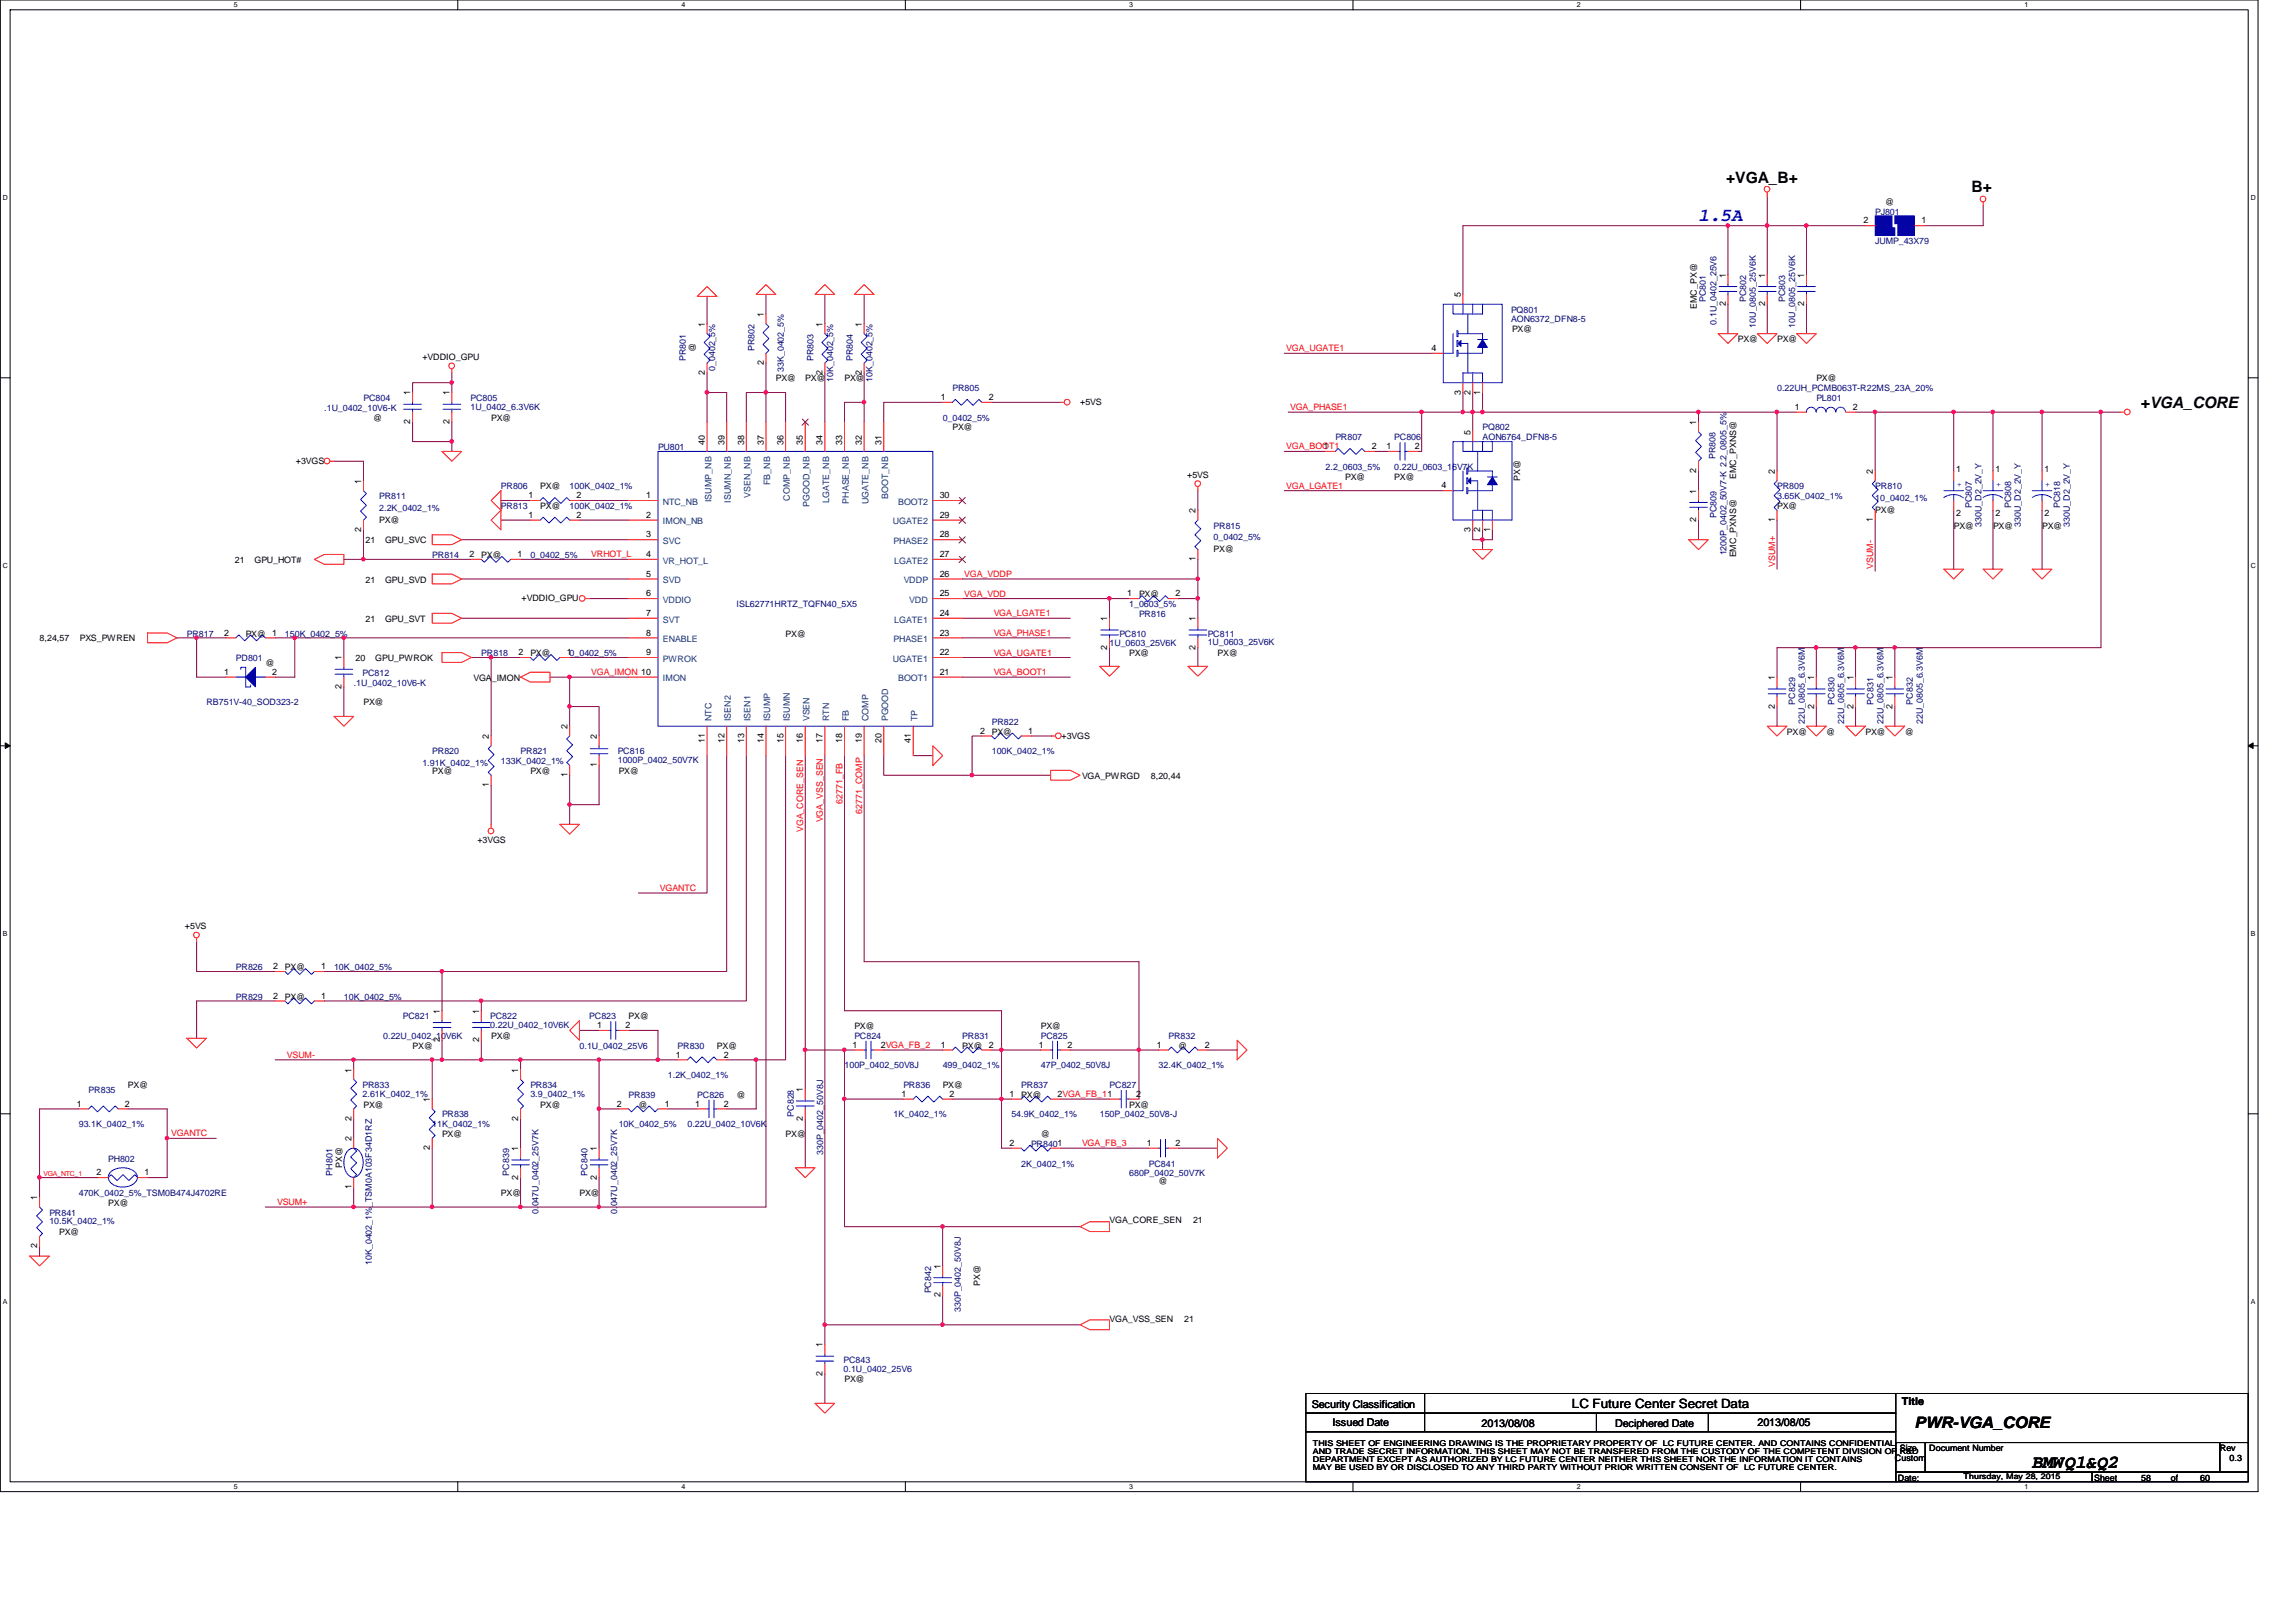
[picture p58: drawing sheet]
<svg xmlns="http://www.w3.org/2000/svg" width="297mm" height="210mm" viewBox="0 0 297 210" stroke-linecap="round" stroke-linejoin="round" font-family="sans-serif">
<defs><g id="words">
<text font-size="2.4" fill="#00f" x="219.7" y="28.7">1.5A</text>
<text font-size="2.4" x="262.9" y="189.9">BMWQ1&amp;Q2</text>
<g font-size="2">
<text x="223.3" y="23.6">+VGA_B+</text>
<text x="255.1" y="24.9">B+</text>
<text x="276.9" y="52.8">+VGA_CORE</text>
<text x="247.7" y="184.8">PWR-VGA_CORE</text>
</g>
<text font-size="1.7" x="203.4" y="182.2">LC Future Center Secret Data</text>
<g font-size="1.4">
<text x="169.7" y="182.2">Security Classification</text>
<text x="172.4" y="184.6">Issued Date</text>
<text x="191.7" y="184.7">2013/08/08</text>
<text x="209" y="184.7">Deciphered Date</text>
<text x="227.4" y="184.6">2013/08/05</text>
<text x="246" y="181.8">Title</text>
</g>
<g font-size="1.1">
<text x="241.1" y="28.9">2</text>
<text x="243.9" y="26.5">@</text>
<text x="248.6" y="28.9">1</text>
<text x="223.3" y="35.9" transform="rotate(-90 223.3 35.9)">1</text>
<text x="228.3" y="35.9" transform="rotate(-90 228.3 35.9)">1</text>
<text x="233.4" y="35.9" transform="rotate(-90 233.4 35.9)">1</text>
<text x="98.8" y="41" transform="rotate(-90 98.8 41)">1</text>
<text x="189" y="38.5" transform="rotate(-90 189 38.5)">5</text>
<text x="219.5" y="40" transform="rotate(-90 219.5 40)">EMC_PX@</text>
<text x="223.3" y="39.6" transform="rotate(-90 223.3 39.6)">2</text>
<text x="228.3" y="39.6" transform="rotate(-90 228.3 39.6)">2</text>
<text x="233.4" y="39.6" transform="rotate(-90 233.4 39.6)">2</text>
<text x="54.6" y="46.6">+VDDIO_GPU</text>
<text x="90" y="45.6" transform="rotate(-90 90 45.6)">@</text>
<text x="91.2" y="42.3" transform="rotate(-90 91.2 42.3)">1</text>
<text x="98.8" y="47.2" transform="rotate(-90 98.8 47.2)">2</text>
<text x="106.4" y="42.3" transform="rotate(-90 106.4 42.3)">1</text>
<text x="111.5" y="42.3" transform="rotate(-90 111.5 42.3)">1</text>
<text x="185.2" y="45.4">4</text>
<text x="195.6" y="43">PX@</text>
<text x="224.8" y="44.3">PX@</text>
<text x="229.9" y="44.3">PX@</text>
<text x="53.1" y="51.2" transform="rotate(-90 53.1 51.2)">1</text>
<text x="58.2" y="51.2" transform="rotate(-90 58.2 51.2)">1</text>
<text x="91.2" y="48.5" transform="rotate(-90 91.2 48.5)">2</text>
<text x="100.4" y="49.4">PX@</text>
<text x="104.2" y="49.4">PX@</text>
<text x="106.4" y="48.5" transform="rotate(-90 106.4 48.5)">2</text>
<text x="109.3" y="49.4">PX@</text>
<text x="111.5" y="48.5" transform="rotate(-90 111.5 48.5)">2</text>
<text x="121.7" y="51.8">1</text>
<text x="127.9" y="51.8">2</text>
<text x="139.7" y="52.4">+5VS</text>
<text x="189" y="51.1" transform="rotate(-90 189 51.1)">3</text>
<text x="190.2" y="51.1" transform="rotate(-90 190.2 51.1)">2</text>
<text x="191.5" y="51.1" transform="rotate(-90 191.5 51.1)">1</text>
<text x="232.2" y="53">1</text>
<text x="235" y="49.4">PX@</text>
<text x="239.7" y="53">2</text>
<text x="48.3" y="54.4">@</text>
<text x="53.1" y="54.9" transform="rotate(-90 53.1 54.9)">2</text>
<text x="58.2" y="54.9" transform="rotate(-90 58.2 54.9)">2</text>
<text x="63.5" y="54.4">PX@</text>
<text x="91.2" y="57.5" transform="rotate(-90 91.2 57.5)">40</text>
<text x="93.7" y="57.5" transform="rotate(-90 93.7 57.5)">39</text>
<text x="96.3" y="57.5" transform="rotate(-90 96.3 57.5)">38</text>
<text x="98.8" y="57.5" transform="rotate(-90 98.8 57.5)">37</text>
<text x="101.3" y="57.5" transform="rotate(-90 101.3 57.5)">36</text>
<text x="103.9" y="57.5" transform="rotate(-90 103.9 57.5)">35</text>
<text x="106.4" y="57.5" transform="rotate(-90 106.4 57.5)">34</text>
<text x="109" y="57.5" transform="rotate(-90 109 57.5)">33</text>
<text x="111.5" y="57.5" transform="rotate(-90 111.5 57.5)">32</text>
<text x="114" y="57.5" transform="rotate(-90 114 57.5)">31</text>
<text x="123.2" y="55.7">PX@</text>
<text x="171.2" y="58.1">1</text>
<text x="177.5" y="58.1">2</text>
<text x="179.4" y="58.1">1</text>
<text x="183" y="58.1">2</text>
<text x="190.2" y="56.3" transform="rotate(-90 190.2 56.3)">5</text>
<text x="219.5" y="55" transform="rotate(-90 219.5 55)">1</text>
<text x="38.3" y="60">+3VGS</text>
<text x="46.7" y="62.6" transform="rotate(-90 46.7 62.6)">1</text>
<text x="68.4" y="64.5">1</text>
<text x="69.9" y="63.3">PX@</text>
<text x="69.9" y="65.9">PX@</text>
<text x="74.6" y="64.5">2</text>
<text x="83.6" y="64.5">1</text>
<text x="121.6" y="64.5">30</text>
<text x="153.6" y="61.8">+5VS</text>
<text x="174" y="62.1">PX@</text>
<text x="180.4" y="62.1">PX@</text>
<text x="186.5" y="63.2">4</text>
<text x="196.7" y="62.2" transform="rotate(-90 196.7 62.2)">PX@</text>
<text x="219.5" y="63.9" transform="rotate(-90 219.5 63.9)">1</text>
<text x="219.5" y="61.2" transform="rotate(-90 219.5 61.2)">2</text>
<text x="224.6" y="62" transform="rotate(-90 224.6 62)">EMC_PXNS@</text>
<text x="229.6" y="61.3" transform="rotate(-90 229.6 61.3)">2</text>
<text x="229.9" y="65.9">PX@</text>
<text x="242.3" y="61.3" transform="rotate(-90 242.3 61.3)">2</text>
<text x="253.1" y="61.1">1</text>
<text x="258.1" y="61.1">1</text>
<text x="264.5" y="61.1">1</text>
<text x="46.7" y="68.8" transform="rotate(-90 46.7 68.8)">2</text>
<text x="47.3" y="70.3">21</text>
<text x="49.1" y="67.6">PX@</text>
<text x="49.8" y="70.3">GPU_SVC</text>
<text x="68.4" y="67">1</text>
<text x="74.6" y="67">2</text>
<text x="83.6" y="67">2</text>
<text x="83.6" y="69.6">3</text>
<text x="121.6" y="67">29</text>
<text x="121.6" y="69.6">28</text>
<text x="154.7" y="66.4" transform="rotate(-90 154.7 66.4)">2</text>
<text x="157" y="71.5">PX@</text>
<text x="190.2" y="68.8" transform="rotate(-90 190.2 68.8)">3</text>
<text x="191.5" y="68.8" transform="rotate(-90 191.5 68.8)">2</text>
<text x="192.8" y="68.8" transform="rotate(-90 192.8 68.8)">1</text>
<text x="219.5" y="67.6" transform="rotate(-90 219.5 67.6)">2</text>
<text x="229.6" y="67.6" transform="rotate(-90 229.6 67.6)">1</text>
<text x="242.3" y="67.6" transform="rotate(-90 242.3 67.6)">1</text>
<text x="242.6" y="66.4">PX@</text>
<text x="252.8" y="68.4">PX@</text>
<text x="253.1" y="66.8">2</text>
<text x="257.8" y="68.4">PX@</text>
<text x="258.1" y="66.8">2</text>
<text x="264.2" y="68.4">PX@</text>
<text x="264.5" y="66.8">2</text>
<text x="30.4" y="72.9">21</text>
<text x="32.9" y="72.9">GPU_HOT#</text>
<text x="47.3" y="75.4">21</text>
<text x="49.8" y="75.4">GPU_SVD</text>
<text x="60.7" y="72.1">2</text>
<text x="62.3" y="72.2">PX@</text>
<text x="67" y="72.1">1</text>
<text x="67.5" y="77.8">+VDDIO_GPU</text>
<text x="83.6" y="72.1">4</text>
<text x="83.6" y="74.6">5</text>
<text x="83.6" y="77.2">6</text>
<text x="121.6" y="72.1">27</text>
<text x="121.6" y="74.6">26</text>
<text x="121.6" y="77.2">25</text>
<text x="145.8" y="77.2">1</text>
<text x="147.4" y="77.3">PX@</text>
<text x="152.1" y="77.2">2</text>
<text x="154.7" y="72.6" transform="rotate(-90 154.7 72.6)">1</text>
<text x="224.6" y="72.1" transform="rotate(-90 224.6 72.1)">EMC_PXNS@</text>
<text x="5.1" y="83">8,24,57</text>
<text x="10.3" y="83">PXS_PWREN</text>
<text x="29" y="82.3">2</text>
<text x="31.8" y="82.4">PX@</text>
<text x="35.2" y="82.3">1</text>
<text x="47.3" y="80.5">21</text>
<text x="49.8" y="80.5">GPU_SVT</text>
<text x="83.6" y="79.7">7</text>
<text x="83.6" y="82.3">8</text>
<text x="101.6" y="82.4">PX@</text>
<text x="121.6" y="79.7">24</text>
<text x="121.6" y="82.3">23</text>
<text x="143.3" y="80.4" transform="rotate(-90 143.3 80.4)">1</text>
<text x="154.7" y="80.4" transform="rotate(-90 154.7 80.4)">1</text>
<text x="29" y="87.3">1</text>
<text x="34.3" y="86.2">@</text>
<text x="35.2" y="87.3">2</text>
<text x="44.2" y="89.2" transform="rotate(-90 44.2 89.2)">2</text>
<text x="44.2" y="85.5" transform="rotate(-90 44.2 85.5)">1</text>
<text x="46" y="85.6">20</text>
<text x="48.6" y="85.6">GPU_PWROK</text>
<text x="61.3" y="88.1">VGA_IMON</text>
<text x="67.1" y="84.8">2</text>
<text x="68.6" y="84.9">PX@</text>
<text x="73.3" y="84.8">10_0402_5%</text>
<text x="83.6" y="84.8">9</text>
<text x="121.6" y="84.8">22</text>
<text x="121.6" y="87.3">21</text>
<text x="143.3" y="84.1" transform="rotate(-90 143.3 84.1)">2</text>
<text x="146.1" y="84.9">PX@</text>
<text x="154.7" y="84.1" transform="rotate(-90 154.7 84.1)">2</text>
<text x="157.5" y="84.9">PX@</text>
<text x="229.6" y="88" transform="rotate(-90 229.6 88)">1</text>
<text x="234.7" y="88" transform="rotate(-90 234.7 88)">1</text>
<text x="239.8" y="88" transform="rotate(-90 239.8 88)">1</text>
<text x="244.9" y="88" transform="rotate(-90 244.9 88)">1</text>
<text x="47" y="91.3">PX@</text>
<text x="63.2" y="95.6" transform="rotate(-90 63.2 95.6)">2</text>
<text x="73.4" y="94.4" transform="rotate(-90 73.4 94.4)">2</text>
<text x="77.2" y="95.6" transform="rotate(-90 77.2 95.6)">2</text>
<text x="126.8" y="95">2</text>
<text x="128.3" y="95.1">PX@</text>
<text x="133" y="95">1</text>
<text x="137.3" y="95.6">+3VGS</text>
<text x="229.6" y="91.7" transform="rotate(-90 229.6 91.7)">2</text>
<text x="231.2" y="95.1">PX@</text>
<text x="234.7" y="91.7" transform="rotate(-90 234.7 91.7)">2</text>
<text x="236.3" y="95.1">@</text>
<text x="239.8" y="91.7" transform="rotate(-90 239.8 91.7)">2</text>
<text x="241.3" y="95.1">PX@</text>
<text x="244.9" y="91.7" transform="rotate(-90 244.9 91.7)">2</text>
<text x="246.4" y="95.1">@</text>
<text x="55.9" y="100.2">PX@</text>
<text x="63.2" y="101.9" transform="rotate(-90 63.2 101.9)">1</text>
<text x="68.6" y="100.2">PX@</text>
<text x="73.4" y="100.6" transform="rotate(-90 73.4 100.6)">1</text>
<text x="77.2" y="99.3" transform="rotate(-90 77.2 99.3)">1</text>
<text x="80" y="100.2">PX@</text>
<text x="91.2" y="96.1" transform="rotate(-90 91.2 96.1)">11</text>
<text x="93.7" y="96.1" transform="rotate(-90 93.7 96.1)">12</text>
<text x="96.3" y="96.1" transform="rotate(-90 96.3 96.1)">13</text>
<text x="98.8" y="96.1" transform="rotate(-90 98.8 96.1)">14</text>
<text x="101.3" y="96.1" transform="rotate(-90 101.3 96.1)">15</text>
<text x="103.9" y="96.1" transform="rotate(-90 103.9 96.1)">16</text>
<text x="106.4" y="96.1" transform="rotate(-90 106.4 96.1)">17</text>
<text x="109" y="96.1" transform="rotate(-90 109 96.1)">18</text>
<text x="111.5" y="96.1" transform="rotate(-90 111.5 96.1)">19</text>
<text x="114" y="96.1" transform="rotate(-90 114 96.1)">20</text>
<text x="117.9" y="96.1" transform="rotate(-90 117.9 96.1)">41</text>
<text x="140" y="100.8">VGA_PWRGD</text>
<text x="148.9" y="100.8">8,20,44</text>
<text x="61.8" y="109.1">+3VGS</text>
<text x="23.9" y="120.2">+5VS</text>
<text x="35.3" y="125.4">2</text>
<text x="36.9" y="125.6">PX@</text>
<text x="41.6" y="125.4">1</text>
<text x="35.3" y="129.2">2</text>
<text x="36.9" y="129.4">PX@</text>
<text x="41.6" y="129.2">1</text>
<text x="56.9" y="131.2" transform="rotate(-90 56.9 131.2)">1</text>
<text x="62" y="131.2" transform="rotate(-90 62 131.2)">1</text>
<text x="81.3" y="131.9">PX@</text>
<text x="53.4" y="135.7">PX@</text>
<text x="56.9" y="134.9" transform="rotate(-90 56.9 134.9)">2</text>
<text x="62" y="134.9" transform="rotate(-90 62 134.9)">2</text>
<text x="63.5" y="134.5">PX@</text>
<text x="77.3" y="133.1">1</text>
<text x="80.9" y="133.1">2</text>
<text x="87.4" y="136.9">1</text>
<text x="92.7" y="135.7">PX@</text>
<text x="93.6" y="136.9">2</text>
<text x="110.3" y="135.6">1</text>
<text x="110.5" y="133.2">PX@</text>
<text x="114" y="135.6">2VGA_FB_2</text>
<text x="121.7" y="135.6">1</text>
<text x="124.5" y="135.7">PX@</text>
<text x="127.9" y="135.6">2</text>
<text x="134.4" y="135.6">1</text>
<text x="134.7" y="133.2">PX@</text>
<text x="138.1" y="135.6">2</text>
<text x="149.6" y="135.6">1</text>
<text x="152.4" y="135.7">@</text>
<text x="155.9" y="135.6">2</text>
<text x="9.9" y="143.2">1</text>
<text x="16.2" y="143.2">2</text>
<text x="16.5" y="140.8">PX@</text>
<text x="45.5" y="138.8" transform="rotate(-90 45.5 138.8)">1</text>
<text x="47" y="143.3">PX@</text>
<text x="55.6" y="142.6" transform="rotate(-90 55.6 142.6)">1</text>
<text x="67.1" y="138.8" transform="rotate(-90 67.1 138.8)">1</text>
<text x="69.9" y="143.3">PX@</text>
<text x="79.8" y="143.2">2</text>
<text x="82.6" y="143.3">@</text>
<text x="86" y="143.2">1</text>
<text x="90" y="143.2">1</text>
<text x="93.6" y="143.2">2</text>
<text x="95.3" y="142.1">@</text>
<text x="103.9" y="141.4" transform="rotate(-90 103.9 141.4)">1</text>
<text x="116.6" y="141.9">1</text>
<text x="122" y="140.8">PX@</text>
<text x="122.8" y="141.9">2</text>
<text x="130.6" y="141.9">1</text>
<text x="132.1" y="142.1">PX@</text>
<text x="136.8" y="141.9">2VGA_FB_11</text>
<text x="146.1" y="143.3">PX@</text>
<text x="147" y="141.9">2</text>
<text x="45.5" y="147.7" transform="rotate(-90 45.5 147.7)">2</text>
<text x="45.5" y="145" transform="rotate(-90 45.5 145)">2</text>
<text x="55.6" y="148.8" transform="rotate(-90 55.6 148.8)">2</text>
<text x="57.2" y="147.2">PX@</text>
<text x="67.1" y="149" transform="rotate(-90 67.1 149)">1</text>
<text x="67.1" y="145" transform="rotate(-90 67.1 145)">2</text>
<text x="77.2" y="149" transform="rotate(-90 77.2 149)">1</text>
<text x="101.6" y="147.2">PX@</text>
<text x="103.9" y="145" transform="rotate(-90 103.9 145)">2</text>
<text x="130.6" y="148.3">2</text>
<text x="134.7" y="147.2">@</text>
<text x="148.4" y="148.3">1</text>
<text x="152.1" y="148.3">2</text>
<text x="4.8" y="155.3" transform="rotate(-90 4.8 155.3)">1</text>
<text x="12.5" y="152.1">2</text>
<text x="18.7" y="152.1">1</text>
<text x="44.3" y="151.1" transform="rotate(-90 44.3 151.1)">PX@</text>
<text x="45.5" y="153.9" transform="rotate(-90 45.5 153.9)">1</text>
<text x="64.8" y="154.8">PX@</text>
<text x="67.1" y="152.7" transform="rotate(-90 67.1 152.7)">2</text>
<text x="75" y="154.8">PX@</text>
<text x="77.2" y="152.7" transform="rotate(-90 77.2 152.7)">2</text>
<text x="149.9" y="153.2">@</text>
<text x="4.8" y="161.5" transform="rotate(-90 4.8 161.5)">2</text>
<text x="7.7" y="159.9">PX@</text>
<text x="14" y="156">PX@</text>
<text x="143.5" y="158.3">VGA_CORE_SEN</text>
<text x="154.3" y="158.3">21</text>
<text x="121.7" y="167.9" transform="rotate(-90 121.7 167.9)">2</text>
<text x="121.7" y="164.2" transform="rotate(-90 121.7 164.2)">1</text>
<text x="126.8" y="166.4" transform="rotate(-90 126.8 166.4)">PX@</text>
<text x="143.5" y="171">VGA_VSS_SEN</text>
<text x="153.2" y="171">21</text>
<text x="106.4" y="178.1" transform="rotate(-90 106.4 178.1)">2</text>
<text x="106.4" y="174.4" transform="rotate(-90 106.4 174.4)">1</text>
<text x="109.3" y="178.9">PX@</text>
<text x="245.1" y="189.1">Custom</text>
<text x="245.5" y="191.6">Date:</text>
<text x="245.8" y="187.8">Size</text>
<text x="249.6" y="187.8">Document Number</text>
<text x="270.9" y="191.6">Sheet</text>
<text x="277" y="191.6">58</text>
<text x="280.8" y="191.6">of</text>
<text x="284.6" y="191.6">60</text>
<text x="287.2" y="187.8">Rev</text>
<text x="288.5" y="189.1">0.3</text>
</g>
<g font-size="1.1" fill="#000080">
<text x="242.6" y="27.8">PJ801</text>
<text x="242.6" y="31.6">JUMP_43X79</text>
<text x="195.5" y="40.5">PQ801</text>
<text x="195.5" y="41.6">AON6372_DFN8-5</text>
<text x="220.7" y="39.1" transform="rotate(-90 220.7 39.1)">PC801</text>
<text x="225.9" y="39.1" transform="rotate(-90 225.9 39.1)">PC802</text>
<text x="231" y="39.1" transform="rotate(-90 231 39.1)">PC803</text>
<text x="88.7" y="46.7" transform="rotate(-90 88.7 46.7)">PR801</text>
<text x="97.6" y="45.5" transform="rotate(-90 97.6 45.5)">PR802</text>
<text x="105.2" y="46.7" transform="rotate(-90 105.2 46.7)">PR803</text>
<text x="110.3" y="46.7" transform="rotate(-90 110.3 46.7)">PR804</text>
<text x="222.1" y="42" transform="rotate(-90 222.1 42)">0.1U_0402_25V6</text>
<text x="227.2" y="42.4" transform="rotate(-90 227.2 42.4)">10U_0805_25V6K</text>
<text x="232.2" y="42.4" transform="rotate(-90 232.2 42.4)">10U_0805_25V6K</text>
<text x="41.9" y="53.2">.1U_0402_10V6-K</text>
<text x="47" y="51.9">PC804</text>
<text x="60.9" y="51.9">PC805</text>
<text x="60.9" y="53">1U_0402_6.3V6K</text>
<text x="92.5" y="48" transform="rotate(-90 92.5 48)">0_0402_5%</text>
<text x="101.4" y="48.1" transform="rotate(-90 101.4 48.1)">33K_0402_5%</text>
<text x="107.8" y="49.4" transform="rotate(-90 107.8 49.4)">10K_0402_5%</text>
<text x="112.9" y="49.4" transform="rotate(-90 112.9 49.4)">10K_0402_5%</text>
<text x="123.2" y="50.6">PR805</text>
<text x="229.9" y="50.6">0.22UH_PCMB063T-R22MS_23A_20%</text>
<text x="235" y="51.9">PL801</text>
<text x="85.1" y="58.3">PU801</text>
<text x="122" y="54.4">0_0402_5%</text>
<text x="172.8" y="57">PR807</text>
<text x="180.4" y="57">PC806</text>
<text x="191.8" y="55.7">PQ802</text>
<text x="191.8" y="57">AON6764_DFN8-5</text>
<text x="222" y="59.4" transform="rotate(-90 222 59.4)">PR808</text>
<text x="49.1" y="64.6">PR811</text>
<text x="64.8" y="63.3">PR806</text>
<text x="64.8" y="65.9">PR813</text>
<text x="73.7" y="63.3">100K_0402_1%</text>
<text x="73.7" y="65.9">100K_0402_1%</text>
<text x="171.5" y="60.8">2.2_0603_5%</text>
<text x="180.4" y="60.8">0.22U_0603_16V7K</text>
<text x="229.9" y="63.3">PR809</text>
<text x="229.9" y="64.6">3.65K_0402_1%</text>
<text x="242.6" y="63.3">PR810</text>
<text x="242.6" y="64.9">10_0402_1%</text>
<text x="255.1" y="65.8" transform="rotate(-90 255.1 65.8)">PC807</text>
<text x="260.2" y="65.8" transform="rotate(-90 260.2 65.8)">PC808</text>
<text x="266.5" y="65.8" transform="rotate(-90 266.5 65.8)">PC818</text>
<text x="49.1" y="66.1">2.2K_0402_1%</text>
<text x="157" y="68.4">PR815</text>
<text x="157" y="69.9">0_0402_5%</text>
<text x="222.1" y="67.1" transform="rotate(-90 222.1 67.1)">PC809</text>
<text x="223.3" y="71.9" transform="rotate(-90 223.3 71.9)">1200P_0402_50V7-K 2.2_0805_5%</text>
<text x="256.4" y="68.2" transform="rotate(-90 256.4 68.2)">330U_D2_2V_Y</text>
<text x="261.4" y="68.2" transform="rotate(-90 261.4 68.2)">330U_D2_2V_Y</text>
<text x="267.8" y="68.2" transform="rotate(-90 267.8 68.2)">330U_D2_2V_Y</text>
<text x="55.9" y="72.2">PR814</text>
<text x="68.6" y="72.2">0_0402_5%</text>
<text x="24.2" y="82.4">PR817</text>
<text x="36.9" y="82.4">150K_0402_5%</text>
<text x="95.3" y="78.6">ISL62771HRTZ_TQFN40_5X5</text>
<text x="143.5" y="83.7">1U_0603_25V6K</text>
<text x="144.8" y="82.4">PC810</text>
<text x="146.1" y="78.6">1_0603_5%</text>
<text x="147.4" y="79.8">PR816</text>
<text x="156.2" y="82.4">PC811</text>
<text x="156.2" y="83.5">1U_0603_25V6K</text>
<text x="30.5" y="85.6">PD801</text>
<text x="45.8" y="88.7">.1U_0402_10V6-K</text>
<text x="46.9" y="87.5">PC812</text>
<text x="62.3" y="84.9">PR818</text>
<text x="26.7" y="91.3">RB751V-40_SOD323-2</text>
<text x="128.3" y="93.8">PR822</text>
<text x="232.2" y="91.2" transform="rotate(-90 232.2 91.2)">PC829</text>
<text x="233.5" y="93.7" transform="rotate(-90 233.5 93.7)">22U_0805_6.3V6M</text>
<text x="237.3" y="91.2" transform="rotate(-90 237.3 91.2)">PC830</text>
<text x="238.6" y="93.7" transform="rotate(-90 238.6 93.7)">22U_0805_6.3V6M</text>
<text x="242.4" y="91.2" transform="rotate(-90 242.4 91.2)">PC831</text>
<text x="243.7" y="93.7" transform="rotate(-90 243.7 93.7)">22U_0805_6.3V6M</text>
<text x="247.5" y="91.2" transform="rotate(-90 247.5 91.2)">PC832</text>
<text x="248.7" y="93.7" transform="rotate(-90 248.7 93.7)">22U_0805_6.3V6M</text>
<text x="54.6" y="99.1">1.91K_0402_1%</text>
<text x="55.9" y="97.6">PR820</text>
<text x="64.8" y="98.9">133K_0402_1%</text>
<text x="67.3" y="97.6">PR821</text>
<text x="79.9" y="97.6">PC816</text>
<text x="79.9" y="98.8">1000P_0402_50V7K</text>
<text x="128.3" y="97.6">100K_0402_1%</text>
<text x="30.5" y="125.6">PR826</text>
<text x="43.2" y="125.6">10K_0402_5%</text>
<text x="30.5" y="129.4">PR829</text>
<text x="44.5" y="129.4">10K_0402_5%</text>
<text x="52.1" y="131.9">PC821</text>
<text x="63.4" y="131.9">PC822</text>
<text x="76.2" y="131.9">PC823</text>
<text x="49.6" y="134.5">0.22U_0402_10V6K</text>
<text x="63.4" y="133.1">0.22U_0402_10V6K</text>
<text x="75" y="135.7">0.1U_0402_25V6</text>
<text x="87.7" y="135.7">PR830</text>
<text x="110.5" y="134.5">PC824</text>
<text x="124.5" y="134.5">PR831</text>
<text x="134.7" y="134.5">PC825</text>
<text x="151.2" y="134.5">PR832</text>
<text x="11.5" y="141.4">PR835</text>
<text x="46.9" y="140.8">PR833</text>
<text x="46.9" y="141.9">2.61K_0402_1%</text>
<text x="68.6" y="140.8">PR834</text>
<text x="68.6" y="141.9">3.9_0402_1%</text>
<text x="81.3" y="142.1">PR839</text>
<text x="86.4" y="139.5">1.2K_0402_1%</text>
<text x="90.2" y="142.1">PC826</text>
<text x="109.3" y="138.3">100P_0402_50V8J</text>
<text x="116.9" y="140.8">PR836</text>
<text x="122" y="138.3">499_0402_1%</text>
<text x="132.1" y="140.8">PR837</text>
<text x="134.7" y="138.3">47P_0402_50V8J</text>
<text x="143.5" y="140.8">PC827</text>
<text x="149.9" y="138.3">32.4K_0402_1%</text>
<text x="10.2" y="145.9">93.1K_0402_1%</text>
<text x="55.9" y="145.9">11K_0402_1%</text>
<text x="57.2" y="144.6">PR838</text>
<text x="80" y="145.9">10K_0402_5%</text>
<text x="88.9" y="145.9">0.22U_0402_10V6K</text>
<text x="102.7" y="144.5" transform="rotate(-90 102.7 144.5)">PC828</text>
<text x="106.5" y="149.5" transform="rotate(-90 106.5 149.5)">330P_0402_50V8J</text>
<text x="115.6" y="144.6">1K_0402_1%</text>
<text x="130.8" y="144.6">54.9K_0402_1%</text>
<text x="133.4" y="148.4">PR8401</text>
<text x="142.3" y="144.6">150P_0402_50V8-J</text>
<text x="10.2" y="154.8">470K_0402_5%_TSM0B474J4702RE</text>
<text x="14" y="150.3">PH802</text>
<text x="43" y="152.1" transform="rotate(-90 43 152.1)">PH801</text>
<text x="65.9" y="152.1" transform="rotate(-90 65.9 152.1)">PC839</text>
<text x="76" y="152.1" transform="rotate(-90 76 152.1)">PC840</text>
<text x="132.1" y="151">2K_0402_1%</text>
<text x="146.1" y="152.2">680P_0402_50V7K</text>
<text x="148.6" y="151">PC841</text>
<text x="6.4" y="157.3">PR841</text>
<text x="6.4" y="158.5">10.5K_0402_1%</text>
<text x="69.7" y="157.1" transform="rotate(-90 69.7 157.1)">0.047U_0402_25V7K</text>
<text x="79.8" y="157.1" transform="rotate(-90 79.8 157.1)">0.047U_0402_25V7K</text>
<text x="48.1" y="163.7" transform="rotate(-90 48.1 163.7)">10K_0402_1%_TSM0A103F34D1RZ</text>
<text x="120.5" y="167.4" transform="rotate(-90 120.5 167.4)">PC842</text>
<text x="124.3" y="169.8" transform="rotate(-90 124.3 169.8)">330P_0402_50V8J</text>
<text x="109.1" y="176.4">PC843</text>
<text x="109.1" y="177.5">0.1U_0402_25V6</text>
</g>
<g font-size="1.1" fill="#004080">
<text x="243.2" y="29.8">2</text>
<text x="246.4" y="29.8">1</text>
<text x="85.8" y="65.3">NTC_NB</text>
<text x="92" y="65" transform="rotate(-90 92 65)">ISUMP_NB</text>
<text x="94.6" y="65.1" transform="rotate(-90 94.6 65.1)">ISUMN_NB</text>
<text x="97.1" y="64.4" transform="rotate(-90 97.1 64.4)">VSEN_NB</text>
<text x="99.6" y="62.8" transform="rotate(-90 99.6 62.8)">FB_NB</text>
<text x="102.2" y="64.8" transform="rotate(-90 102.2 64.8)">COMP_NB</text>
<text x="104.7" y="65.6" transform="rotate(-90 104.7 65.6)">PGOOD_NB</text>
<text x="107.3" y="65.1" transform="rotate(-90 107.3 65.1)">LGATE_NB</text>
<text x="109.8" y="65.2" transform="rotate(-90 109.8 65.2)">PHASE_NB</text>
<text x="112.3" y="65.3" transform="rotate(-90 112.3 65.3)">UGATE_NB</text>
<text x="114.9" y="64.6" transform="rotate(-90 114.9 64.6)">BOOT_NB</text>
<text x="116.2" y="65.3">BOOT2</text>
<text x="85.8" y="67.9">IMON_NB</text>
<text x="85.8" y="70.4">SVC</text>
<text x="115.5" y="67.9">UGATE2</text>
<text x="115.6" y="70.4">PHASE2</text>
<text x="85.8" y="72.9">VR_HOT_L</text>
<text x="85.8" y="75.5">SVD</text>
<text x="115.7" y="72.9">LGATE2</text>
<text x="116.9" y="75.5">VDDP</text>
<text x="85.8" y="80.6">SVT</text>
<text x="85.8" y="78">VDDIO</text>
<text x="85.8" y="83.1">ENABLE</text>
<text x="115.6" y="83.1">PHASE1</text>
<text x="115.7" y="80.6">LGATE1</text>
<text x="117.6" y="78">VDD</text>
<text x="85.8" y="88.2">IMON</text>
<text x="85.8" y="85.6">PWROK</text>
<text x="115.5" y="85.6">UGATE1</text>
<text x="116.2" y="88.2">BOOT1</text>
<text x="92" y="93.3" transform="rotate(-90 92 93.3)">NTC</text>
<text x="94.6" y="93.3" transform="rotate(-90 94.6 93.3)">ISEN2</text>
<text x="97.1" y="93.3" transform="rotate(-90 97.1 93.3)">ISEN1</text>
<text x="99.6" y="93.3" transform="rotate(-90 99.6 93.3)">ISUMP</text>
<text x="102.2" y="93.3" transform="rotate(-90 102.2 93.3)">ISUMN</text>
<text x="104.7" y="93.3" transform="rotate(-90 104.7 93.3)">VSEN</text>
<text x="107.3" y="93.3" transform="rotate(-90 107.3 93.3)">RTN</text>
<text x="109.8" y="93.3" transform="rotate(-90 109.8 93.3)">FB</text>
<text x="112.3" y="93.3" transform="rotate(-90 112.3 93.3)">COMP</text>
<text x="114.9" y="93.3" transform="rotate(-90 114.9 93.3)">PGOOD</text>
<text x="118.7" y="93.3" transform="rotate(-90 118.7 93.3)">TP</text>
</g>
<g font-size="1.1" fill="#f00">
<text x="166.4" y="45.5">VGA_UGATE1</text>
<text x="166.9" y="53.1">VGA_PHASE1</text>
<text x="166.4" y="58.2">VGA_BOOT1</text>
<text x="166.4" y="63.2">VGA_LGATE1</text>
<text x="76.5" y="72.1">VRHOT_L</text>
<text x="124.8" y="74.7">VGA_VDDP</text>
<text x="124.8" y="77.2">VGA_VDD</text>
<text x="229.7" y="73.4" transform="rotate(-90 229.7 73.4)">VSUM+</text>
<text x="242.4" y="73.7" transform="rotate(-90 242.4 73.7)">VSUM-</text>
<text x="128.6" y="79.8">VGA_LGATE1</text>
<text x="128.6" y="82.3">VGA_PHASE1</text>
<text x="76.5" y="87.4">VGA_IMON 10</text>
<text x="128.6" y="84.8">VGA_UGATE1</text>
<text x="128.6" y="87.4">VGA_BOOT1</text>
<text x="103.9" y="107.7" transform="rotate(-90 103.9 107.7)">VGA_CORE_SEN</text>
<text x="106.5" y="106.4" transform="rotate(-90 106.5 106.4)">VGA_VSS_SEN</text>
<text x="109" y="104" transform="rotate(-90 109 104)">62771_FB</text>
<text x="111.5" y="105.3" transform="rotate(-90 111.5 105.3)">62771_COMP</text>
<text x="85.4" y="115.3">VGANTC</text>
<text x="37.1" y="136.9">VSUM-</text>
<text x="22.1" y="147.1">VGANTC</text>
<text x="140" y="148.3">VGA_FB_3</text>
<text x="35.9" y="156">VSUM+</text>
</g>
<g font-size="1.1" fill="#00f">
<text x="253.2" y="63.1">+</text>
<text x="258.2" y="63.1">+</text>
<text x="264.6" y="63.1">+</text>
</g>
<g font-size="1">
<text x="169.8" y="187.1">THIS SHEET OF ENGINEERING DRAWING IS THE PROPRIETARY PROPERTY OF LC FUTURE CENTER. AND CONTAINS CONFIDENTIAL</text>
<text x="169.8" y="188.1">AND TRADE SECRET INFORMATION. THIS SHEET MAY NOT BE TRANSFERED FROM THE CUSTODY OF THE COMPETENT DIVISION OF R&amp;D</text>
<text x="169.8" y="189.2">DEPARTMENT EXCEPT AS AUTHORIZED BY LC FUTURE CENTER NEITHER THIS SHEET NOR THE INFORMATION IT CONTAINS</text>
<text x="169.8" y="190.2">MAY BE USED BY OR DISCLOSED TO ANY THIRD PARTY WITHOUT PRIOR WRITTEN CONSENT OF LC FUTURE CENTER.</text>
<text x="254" y="191.4">Thursday, May 28, 2015</text>
</g>
<g font-size=".9">
<text x="30.3" y=".9">5</text>
<text x="88.2" y=".9">4</text>
<text x="146.1" y=".9">3</text>
<text x="204" y=".9">2</text>
<text x="261.9" y=".9">1</text>
<text x=".4" y="25.9">D</text>
<text x="291.2" y="25.9">D</text>
<text x=".4" y="73.5">C</text>
<text x="291.2" y="73.5">C</text>
<text x=".4" y="121.1">B</text>
<text x="291.2" y="121.1">B</text>
<text x=".4" y="168.7">A</text>
<text x="291.2" y="168.7">A</text>
<text x="30.3" y="192.7">5</text>
<text x="88.2" y="192.7">4</text>
<text x="146.1" y="192.7">3</text>
<text x="204" y="192.7">2</text>
<text x="261.9" y="192.7">1</text>
</g>
<text font-size=".9" fill="#f00" x="5.6" y="152.1">VGA_NTC_1</text>
</g></defs>
<path d="M0 0h292.1v193h-292.1zM1.3 1.3h289.6v190.5h-289.6z" fill="none" stroke="#000" stroke-width=".13"/>
<g fill="#fff">
<path d="M30.3 .1h.5v1h-.5z"/>
<path d="M30.3 191.9h.5v1h-.5z"/>
</g>
<path d="M59.2 0v1.3M59.2 191.8v1.2" fill="none" stroke="#000" stroke-width=".13"/>
<g fill="#fff">
<path d="M88.2 .1h.5v1h-.5z"/>
<path d="M88.2 191.9h.5v1h-.5z"/>
</g>
<path d="M117.1 0v1.3M117.1 191.8v1.2" fill="none" stroke="#000" stroke-width=".13"/>
<g fill="#fff">
<path d="M146.1 .1h.5v1h-.5z"/>
<path d="M146.1 191.9h.5v1h-.5z"/>
</g>
<path d="M175 0v1.3M175 191.8v1.2" fill="none" stroke="#000" stroke-width=".13"/>
<g fill="#fff">
<path d="M204 .1h.5v1h-.5z"/>
<path d="M204 191.9h.5v1h-.5z"/>
</g>
<path d="M232.9 0v1.3M232.9 191.8v1.2" fill="none" stroke="#000" stroke-width=".13"/>
<g fill="#fff">
<path d="M261.9 .1h.5v1h-.5z"/>
<path d="M261.9 191.9h.5v1h-.5z"/>
<path d="M.4 25.1h.6v1h-.6z"/>
<path d="M291.2 25.1h.6v1h-.6z"/>
<path d="M.4 72.7h.6v1h-.6z"/>
<path d="M291.2 72.7h.6v1h-.6z"/>
</g>
<path d="M0 48.9h1.3M290.9 48.9h1.2" fill="none" stroke="#000" stroke-width=".13"/>
<g fill="#fff">
<path d="M.4 120.3h.6v1h-.6z"/>
<path d="M291.2 120.3h.6v1h-.6z"/>
</g>
<path d="M0 96.5h1.3M.7 96.1l.6 .4-.6 .4zM290.9 96.5l.6-.4v.8zM290.9 96.5h1.2" fill="none" stroke="#000" stroke-width=".13"/>
<path d="M.7 96.1l.6 .4-.6 .4zM290.9 96.5l.6-.4v.8z" fill="#000"/>
<g fill="#fff">
<path d="M.4 167.9h.5v1h-.5z"/>
<path d="M291.2 167.9h.5v1h-.5z"/>
</g>
<path d="M0 144.1h1.3M290.9 144.1h1.2" fill="none" stroke="#000" stroke-width=".13"/>
<path d="M47 72.4h14M59.7 69.8h21.6M59.7 74.9h21.6M67.3 72.4h14M76.2 77.5h5.1M59.7 80h21.6" fill="none" stroke="#800040" stroke-width=".13"/>
<path d="M46.8 72.2h.4v.1v.2l-.2 .1-.2-.1z" fill-rule="evenodd" fill="#f0f"/>
<path d="M46.8 72.2h.4v.1v.2l-.2 .1-.2-.1z" fill="none" stroke="#f0f" stroke-width=".13"/>
<path d="M63.5 85.1h3.8M73.7 85.1h7.6M77.5 99.1v5h-3.8v2.6" fill="none" stroke="#800040" stroke-width=".13"/>
<path d="M73.5 103.9h.3l.1 .2-.1 .2h-.1h-.2z" fill-rule="evenodd" fill="#f0f"/>
<path d="M73.5 103.9h.3l.1 .2-.1 .2h-.1h-.2z" fill="none" stroke="#f0f" stroke-width=".13"/>
<path d="M73.7 91.4h3.8v3.8" fill="none" stroke="#800040" stroke-width=".13"/>
<path d="M73.5 91.2h.3l.1 .2-.1 .2h-.1h-.2z" fill-rule="evenodd" fill="#f0f"/>
<path d="M73.5 91.2h.3l.1 .2-.1 .2h-.1h-.2z" fill="none" stroke="#f0f" stroke-width=".13"/>
<path d="M73.7 91.4v2.6M73.7 87.6h7.6M73.7 100.3v3.8" fill="none" stroke="#800040" stroke-width=".13"/>
<path d="M73.5 87.4h.3l.1 .2-.1 .2h-.1h-.2z" fill-rule="evenodd" fill="#f0f"/>
<path d="M73.5 87.4h.3l.1 .2-.1 .2h-.1h-.2z" fill="none" stroke="#f0f" stroke-width=".13"/>
<path d="M5.1 143.5v11.4M5.1 161.3v1.3" fill="none" stroke="#800040" stroke-width=".13"/>
<path d="M4.9 152.2h.4v.2v.1l-.2 .1-.2-.1z" fill-rule="evenodd" fill="#f0f"/>
<path d="M4.9 152.2h.4v.2v.1l-.2 .1-.2-.1z" fill="none" stroke="#f0f" stroke-width=".13"/>
<g fill="none" stroke="#800040" stroke-width=".13">
<path d="M189.3 29.2v8.9M106.7 48.3v6.3M109.3 52.1v2.5M111.8 52.1v2.5M114.3 52.1v2.5M166.1 45.7h19.4M183.9 53.3h5.4M190.5 53.3v2.6M64.8 64.8h3.8M146.1 77.5h-2.6v2.5M155 63.5v2.5M143.5 83.8v2.4"/>
<path d="M5.1 152.4h7.6M5.1 143.5h5.1M28 147.3h-6.4v5.1h-2.5"/>
</g>
<path d="M189.1 53.1h.3l.1 .2-.1 .2h-.2h-.1z" fill-rule="evenodd" fill="#f0f"/>
<path d="M189.1 53.1h.3l.1 .2-.1 .2h-.2h-.1z" fill="none" stroke="#f0f" stroke-width=".13"/>
<path d="M190.5 53.3h1.3" fill="none" stroke="#800040" stroke-width=".13"/>
<path d="M190.3 53.1h.4v.2v.2h-.2h-.2z" fill-rule="evenodd" fill="#f0f"/>
<path d="M190.3 53.1h.4v.2v.2h-.2h-.2z" fill="none" stroke="#f0f" stroke-width=".13"/>
<path d="M166.1 58.4h5.4M177.8 58.4h1.8M183.9 53.3v5.1h-.5M189.3 50.8v2.5M190.5 50.8v2.5M155 74.9v2.6M166.1 63.5h20.6" fill="none" stroke="#800040" stroke-width=".13"/>
<path d="M154.8 77.3h.3l.1 .1-.1 .2-.2 .1-.1-.1z" fill-rule="evenodd" fill="#f0f"/>
<path d="M154.8 77.3h.3l.1 .1-.1 .2-.2 .1-.1-.1z" fill="none" stroke="#f0f" stroke-width=".13"/>
<path d="M124.5 74.9h30.5" fill="none" stroke="#800040" stroke-width=".13"/>
<path d="M154.8 74.7h.3l.1 .2-.1 .2h-.2h-.1z" fill-rule="evenodd" fill="#f0f"/>
<path d="M154.8 74.7h.3l.1 .2-.1 .2h-.2h-.1z" fill="none" stroke="#f0f" stroke-width=".13"/>
<path d="M91.5 97.8v17.8h-8.9M94 97.8v27.9h-36.8M114.3 97.8v2.5h11.5M124.5 80h14M124.5 82.5h14M124.5 85.1h14M124.5 87.6h14M16.5 143.5h5.1" fill="none" stroke="#800040" stroke-width=".13"/>
<path d="M57 125.5h.3l.1 .2-.1 .2h-.2h-.1z" fill-rule="evenodd" fill="#f0f"/>
<path d="M57 125.5h.3l.1 .2-.1 .2h-.2h-.1z" fill="none" stroke="#f0f" stroke-width=".13"/>
<path d="M96.6 97.8v31.7h-34.3M25.4 121.9v3.8h10.2" fill="none" stroke="#800040" stroke-width=".13"/>
<path d="M62.1 129.3h.3l.1 .2-.1 .2h-.2h-.1z" fill-rule="evenodd" fill="#f0f"/>
<path d="M62.1 129.3h.3l.1 .2-.1 .2h-.2h-.1z" fill="none" stroke="#f0f" stroke-width=".13"/>
<path d="M101.6 97.8v39.4h-3.8M35.6 129.5h-10.2v4.9M81.3 133.3h3.8v3.9h2.6M77.5 156.2h21.6" fill="none" stroke="#800040" stroke-width=".13"/>
<path d="M84.9 137h.4v.1v.2l-.2 .1-.2-.1z" fill-rule="evenodd" fill="#f0f"/>
<path d="M84.9 137h.4v.1v.2l-.2 .1-.2-.1z" fill="none" stroke="#f0f" stroke-width=".13"/>
<path d="M62.3 134.6v2.6h-5.1M75 133.3h2.5M77.5 137.2h7.6" fill="none" stroke="#800040" stroke-width=".13"/>
<path d="M62.1 137h.3l.1 .1-.1 .2-.2 .1-.1-.1z" fill-rule="evenodd" fill="#f0f"/>
<path d="M62.1 137h.3l.1 .1-.1 .2-.2 .1-.1-.1z" fill="none" stroke="#f0f" stroke-width=".13"/>
<path d="M35.6 137.2h10.2v1.2M41.9 125.7h15.3v5.1M41.9 129.5h20.4v1.3M55.9 137.2v5" fill="none" stroke="#800040" stroke-width=".13"/>
<path d="M45.6 137h.3l.1 .1-.1 .2-.2 .1-.1-.1z" fill-rule="evenodd" fill="#f0f"/>
<path d="M45.6 137h.3l.1 .1-.1 .2-.2 .1-.1-.1z" fill="none" stroke="#f0f" stroke-width=".13"/>
<path d="M45.8 144.8v2.5M45.8 153.7v2.5h-11.5" fill="none" stroke="#800040" stroke-width=".13"/>
<path d="M45.6 156h.3l.1 .2-.1 .1-.2 .1-.1-.1z" fill-rule="evenodd" fill="#f0f"/>
<path d="M45.6 156h.3l.1 .2-.1 .1-.2 .1-.1-.1z" fill="none" stroke="#f0f" stroke-width=".13"/>
<path d="M45.8 156.2h10.1M55.9 148.6v7.6M55.9 156.2h11.4" fill="none" stroke="#800040" stroke-width=".13"/>
<path d="M55.7 156h.3l.1 .2-.1 .1-.1 .1-.2-.1z" fill-rule="evenodd" fill="#f0f"/>
<path d="M55.7 156h.3l.1 .2-.1 .1-.1 .1-.2-.1z" fill="none" stroke="#f0f" stroke-width=".13"/>
<path d="M62.3 137.2h5v1.2M67.3 152.4v3.8M67.3 144.8v3.8M77.5 143.5v5.1" fill="none" stroke="#800040" stroke-width=".13"/>
<path d="M77.3 143.3h.3l.1 .2-.1 .1-.1 .1-.2-.1z" fill-rule="evenodd" fill="#f0f"/>
<path d="M77.3 143.3h.3l.1 .2-.1 .1-.1 .1-.2-.1z" fill="none" stroke="#f0f" stroke-width=".13"/>
<path d="M67.3 137.2h10.2" fill="none" stroke="#800040" stroke-width=".13"/>
<path d="M77.3 137h.3l.1 .1-.1 .2-.1 .1-.2-.1z" fill-rule="evenodd" fill="#f0f"/>
<path d="M77.3 137h.3l.1 .1-.1 .2-.1 .1-.2-.1z" fill="none" stroke="#f0f" stroke-width=".13"/>
<path d="M67.2 137h.3l.1 .1-.1 .2-.2 .1-.1-.1z" fill-rule="evenodd" fill="#f0f"/>
<path d="M67.2 137h.3l.1 .1-.1 .2-.2 .1-.1-.1z" fill="none" stroke="#f0f" stroke-width=".13"/>
<path d="M77.5 152.4v3.8h-10.2" fill="none" stroke="#800040" stroke-width=".13"/>
<path d="M77.3 156h.3l.1 .2-.1 .1-.1 .1-.2-.1z" fill-rule="evenodd" fill="#f0f"/>
<path d="M77.3 156h.3l.1 .2-.1 .1-.1 .1-.2-.1z" fill="none" stroke="#f0f" stroke-width=".13"/>
<path d="M67.2 156h.3l.1 .2-.1 .1-.2 .1-.1-.1z" fill-rule="evenodd" fill="#f0f"/>
<path d="M67.2 156h.3l.1 .2-.1 .1-.2 .1-.1-.1z" fill="none" stroke="#f0f" stroke-width=".13"/>
<path d="M99.1 97.8v58.4M129.6 135.9h5.1M138.5 135.9h8.9M77.5 143.5h2.5M86.4 143.5h3.8" fill="none" stroke="#800040" stroke-width=".13"/>
<path d="M147.2 135.7h.3l.1 .1-.1 .2-.2 .1-.1-.1z" fill-rule="evenodd" fill="#f0f"/>
<path d="M147.2 135.7h.3l.1 .1-.1 .2-.2 .1-.1-.1z" fill="none" stroke="#f0f" stroke-width=".13"/>
<path d="M106.7 97.8v76.2M123.2 142.2h6.4" fill="none" stroke="#800040" stroke-width=".13"/>
<path d="M106.5 171.2h.3l.1 .2-.1 .2-.1 .1-.2-.1z" fill-rule="evenodd" fill="#f0f"/>
<path d="M106.5 171.2h.3l.1 .2-.1 .2-.1 .1-.2-.1z" fill="none" stroke="#f0f" stroke-width=".13"/>
<path d="M104.2 97.8v38.1M109.3 142.2h7.6" fill="none" stroke="#800040" stroke-width=".13"/>
<path d="M104 135.7h.3l.1 .1-.1 .2-.2 .1-.1-.1z" fill-rule="evenodd" fill="#f0f"/>
<path d="M104 135.7h.3l.1 .1-.1 .2-.2 .1-.1-.1z" fill="none" stroke="#f0f" stroke-width=".13"/>
<path d="M109.3 135.9h1.2M128.3 135.9h1.3v12.7M147.4 135.9v6.3M106.7 177.8v3.8" fill="none" stroke="#800040" stroke-width=".13"/>
<path d="M129.4 142h.3l.1 .2-.1 .2h-.2h-.1z" fill-rule="evenodd" fill="#f0f"/>
<path d="M129.4 142h.3l.1 .2-.1 .2h-.2h-.1z" fill="none" stroke="#f0f" stroke-width=".13"/>
<path d="M109.3 97.8v33M111.8 97.8v26.7M104.2 135.9h5.1M114.3 135.9h7.7M147.4 135.9h2.5M129.6 142.2h1.2M137.2 142.2h6.3" fill="none" stroke="#800040" stroke-width=".13"/>
<path d="M109.1 135.7h.3l.1 .1-.1 .2-.2 .1-.1-.1z" fill-rule="evenodd" fill="#f0f"/>
<path d="M109.1 135.7h.3l.1 .1-.1 .2-.2 .1-.1-.1z" fill="none" stroke="#f0f" stroke-width=".13"/>
<path d="M127 95.2h-1.2v5.1M133.4 95.2h2.7M45.8 137.2h10.1M57.2 134.6v2.6M77.5 137.2v6.3M109.3 135.9v6.3" fill="none" stroke="#800040" stroke-width=".13"/>
<path d="M125.6 100.1h.3l.1 .2-.1 .2h-.2h-.1z" fill-rule="evenodd" fill="#f0f"/>
<path d="M125.6 100.1h.3l.1 .2-.1 .2h-.2h-.1z" fill="none" stroke="#f0f" stroke-width=".13"/>
<g fill="none" stroke="#800040" stroke-width=".13">
<path d="M223.5 39.4v3.8M223.5 35.6v-6.4h10.2v6.4M228.6 39.4v3.8M228.6 25.4v10.2M233.7 39.4v3.8M248.9 29.2h7.7M229.9 53.3h2.5M240.1 53.3h2.5v7.7M271.8 53.3h2.5M152.4 77.5h2.6v2.5M229.9 67.3v6.4M242.6 67.3v6.6"/>
<path d="M118.1 97.8h2.6M155 83.8v2.4M125.8 100.3h10.1"/>
</g>
<path d="M228.4 29h.4v.2v.1l-.2 .1-.2-.1z" fill-rule="evenodd" fill="#f0f"/>
<path d="M228.4 29h.4v.2v.1l-.2 .1-.2-.1z" fill="none" stroke="#f0f" stroke-width=".13"/>
<path d="M189.3 29.2h34.2" fill="none" stroke="#800040" stroke-width=".13"/>
<path d="M223.4 29h.3l.1 .2-.1 .1-.2 .1-.1-.1z" fill-rule="evenodd" fill="#f0f"/>
<path d="M223.4 29h.3l.1 .2-.1 .1-.2 .1-.1-.1z" fill="none" stroke="#f0f" stroke-width=".13"/>
<path d="M191.8 69.8v1.3" fill="none" stroke="#800040" stroke-width=".13"/>
<path d="M191.6 69.7h.3l.1 .1-.1 .2-.1 .1-.2-.1z" fill-rule="evenodd" fill="#f0f"/>
<path d="M191.6 69.7h.3l.1 .1-.1 .2-.1 .1-.2-.1z" fill="none" stroke="#f0f" stroke-width=".13"/>
<path d="M189.3 53.3h1.2M190.5 68.6v1.2h1.3M191.8 68.6v1.2M193.1 68.6v1.2h-1.3M252.8 61v-7.7h5v7.7M252.8 66v7.7M257.8 66v7.7" fill="none" stroke="#800040" stroke-width=".13"/>
<path d="M257.6 53.1h.4l.1 .2-.1 .2h-.2h-.2z" fill-rule="evenodd" fill="#f0f"/>
<path d="M257.6 53.1h.4l.1 .2-.1 .2h-.2h-.2z" fill="none" stroke="#f0f" stroke-width=".13"/>
<path d="M252.6 53.1h.3l.1 .2-.1 .2h-.2h-.1z" fill-rule="evenodd" fill="#f0f"/>
<path d="M252.6 53.1h.3l.1 .2-.1 .2h-.2h-.1z" fill="none" stroke="#f0f" stroke-width=".13"/>
<path d="M242.6 53.3h10.2" fill="none" stroke="#800040" stroke-width=".13"/>
<path d="M242.4 53.1h.3l.1 .2-.1 .2h-.1h-.2z" fill-rule="evenodd" fill="#f0f"/>
<path d="M242.4 53.1h.3l.1 .2-.1 .2h-.1h-.2z" fill="none" stroke="#f0f" stroke-width=".13"/>
<path d="M219.7 53.3h10.2" fill="none" stroke="#800040" stroke-width=".13"/>
<path d="M229.7 53.1h.3l.1 .2-.1 .2h-.1h-.2z" fill-rule="evenodd" fill="#f0f"/>
<path d="M229.7 53.1h.3l.1 .2-.1 .2h-.1h-.2z" fill="none" stroke="#f0f" stroke-width=".13"/>
<path d="M219.5 53.1h.4l.1 .2-.1 .2h-.2h-.2z" fill-rule="evenodd" fill="#f0f"/>
<path d="M219.5 53.1h.4l.1 .2-.1 .2h-.2h-.2z" fill="none" stroke="#f0f" stroke-width=".13"/>
<path d="M21.6 143.5v3.8" fill="none" stroke="#800040" stroke-width=".13"/>
<path d="M21.4 147.1h.4v.2v.1l-.2 .1-.2-.1z" fill-rule="evenodd" fill="#f0f"/>
<path d="M21.4 147.1h.4v.2v.1l-.2 .1-.2-.1z" fill="none" stroke="#f0f" stroke-width=".13"/>
<path d="M63.5 85.1v10.1M63.5 101.6v5.1" fill="none" stroke="#800040" stroke-width=".13"/>
<path d="M63.3 84.9h.4v.1v.2l-.2 .1-.2-.1z" fill-rule="evenodd" fill="#f0f"/>
<path d="M63.3 84.9h.4v.1v.2l-.2 .1-.2-.1z" fill="none" stroke="#f0f" stroke-width=".13"/>
<path d="M91.5 38.4v3.5M64.8 67.3h3.8M75 64.8h6.3M75 67.3h6.3M124.5 77.5h19M61 85.1h2.5" fill="none" stroke="#800040" stroke-width=".13"/>
<path d="M143.3 77.3h.4l.1 .1-.1 .2-.2 .1-.2-.1z" fill-rule="evenodd" fill="#f0f"/>
<path d="M143.3 77.3h.4l.1 .1-.1 .2-.2 .1-.2-.1z" fill="none" stroke="#f0f" stroke-width=".13"/>
<path d="M111.8 48.3v3.8h-2.5" fill="none" stroke="#800040" stroke-width=".13"/>
<path d="M111.6 51.9h.3l.1 .1-.1 .2-.1 .1-.2-.1z" fill-rule="evenodd" fill="#f0f"/>
<path d="M111.6 51.9h.3l.1 .1-.1 .2-.1 .1-.2-.1z" fill="none" stroke="#f0f" stroke-width=".13"/>
<path d="M106.7 38.1v3.8M111.8 38.1v3.8M166.7 53.3h17.2M229.9 53.3v7.7" fill="none" stroke="#800040" stroke-width=".13"/>
<path d="M183.7 53.1h.4v.2v.2h-.2h-.2z" fill-rule="evenodd" fill="#f0f"/>
<path d="M183.7 53.1h.4v.2v.2h-.2h-.2z" fill="none" stroke="#f0f" stroke-width=".13"/>
<path d="M264.2 53.3h7.6M73.7 87.6v3.8M229.9 91.4v2.6M229.9 83.8v3.8M235 91.4v2.6M235 83.8v3.8" fill="none" stroke="#800040" stroke-width=".13"/>
<path d="M234.8 83.6h.3l.1 .2-.1 .1-.2 .1-.1-.1z" fill-rule="evenodd" fill="#f0f"/>
<path d="M234.8 83.6h.3l.1 .2-.1 .1-.2 .1-.1-.1z" fill="none" stroke="#f0f" stroke-width=".13"/>
<path d="M240.1 91.4v2.6M240.1 83.8v3.8" fill="none" stroke="#800040" stroke-width=".13"/>
<path d="M239.9 83.6h.3l.1 .2-.1 .1-.2 .1-.1-.1z" fill-rule="evenodd" fill="#f0f"/>
<path d="M239.9 83.6h.3l.1 .2-.1 .1-.2 .1-.1-.1z" fill="none" stroke="#f0f" stroke-width=".13"/>
<path d="M229.9 83.8h10.2M245.1 91.4v2.6M271.8 83.8h-26.7v3.8" fill="none" stroke="#800040" stroke-width=".13"/>
<path d="M244.9 83.6h.4l.1 .2-.1 .1-.2 .1-.2-.1z" fill-rule="evenodd" fill="#f0f"/>
<path d="M244.9 83.6h.4l.1 .2-.1 .1-.2 .1-.2-.1z" fill="none" stroke="#f0f" stroke-width=".13"/>
<path d="M271.8 53.3v30.5M240.1 83.8h5" fill="none" stroke="#800040" stroke-width=".13"/>
<path d="M271.6 53.1h.3l.1 .2-.1 .2h-.1h-.2z" fill-rule="evenodd" fill="#f0f"/>
<path d="M271.6 53.1h.3l.1 .2-.1 .2h-.1h-.2z" fill="none" stroke="#f0f" stroke-width=".13"/>
<path d="M91.5 50.8v3.8M94 50.8v3.8M96.6 50.8v3.8M99.1 50.8v3.8M101.6 50.8v3.8M114.3 52.1h7.7M55.9 137.2h1.3M104.2 135.9v5.1M104.2 144.8v6.3M122 158.7v5.1M137.2 148.6h11.4M152.4 148.6h5.1" fill="none" stroke="#800040" stroke-width=".13"/>
<path d="M57 137h.3l.1 .1-.1 .2-.2 .1-.1-.1z" fill-rule="evenodd" fill="#f0f"/>
<path d="M57 137h.3l.1 .1-.1 .2-.2 .1-.1-.1z" fill="none" stroke="#f0f" stroke-width=".13"/>
<path d="M55.7 137h.3l.1 .1-.1 .2-.1 .1-.2-.1z" fill-rule="evenodd" fill="#f0f"/>
<path d="M55.7 137h.3l.1 .1-.1 .2-.1 .1-.2-.1z" fill="none" stroke="#f0f" stroke-width=".13"/>
<path d="M91.5 48.3v2.5h2.5" fill="none" stroke="#800040" stroke-width=".13"/>
<path d="M91.3 50.6h.3l.1 .2-.1 .1-.2 .1-.1-.1z" fill-rule="evenodd" fill="#f0f"/>
<path d="M91.3 50.6h.3l.1 .2-.1 .1-.2 .1-.1-.1z" fill="none" stroke="#f0f" stroke-width=".13"/>
<path d="M99.1 38.1v2.5M96.6 50.8h2.5M99.1 50.8h2.5M99.1 47v3.8" fill="none" stroke="#800040" stroke-width=".13"/>
<path d="M98.9 50.6h.3l.1 .2-.1 .1-.1 .1-.2-.1z" fill-rule="evenodd" fill="#f0f"/>
<path d="M98.9 50.6h.3l.1 .2-.1 .1-.1 .1-.2-.1z" fill="none" stroke="#f0f" stroke-width=".13"/>
<path d="M109.3 130.8h20.3v5.1M111.8 124.5h35.6v11.4" fill="none" stroke="#800040" stroke-width=".13"/>
<path d="M129.4 135.7h.3l.1 .1-.1 .2-.2 .1-.1-.1z" fill-rule="evenodd" fill="#f0f"/>
<path d="M129.4 135.7h.3l.1 .1-.1 .2-.2 .1-.1-.1z" fill="none" stroke="#f0f" stroke-width=".13"/>
<path d="M97.8 137.2v6.3" fill="none" stroke="#800040" stroke-width=".13"/>
<path d="M97.6 137h.4v.1v.2l-.2 .1-.2-.1z" fill-rule="evenodd" fill="#f0f"/>
<path d="M97.6 137h.4v.1v.2l-.2 .1-.2-.1z" fill="none" stroke="#f0f" stroke-width=".13"/>
<path d="M44.5 82.5h36.8M94 137.2h3.8M94 143.5h3.8" fill="none" stroke="#800040" stroke-width=".13"/>
<path d="M44.3 82.4h.3l.1 .1-.1 .2-.2 .1-.1-.1z" fill-rule="evenodd" fill="#f0f"/>
<path d="M44.3 82.4h.3l.1 .1-.1 .2-.2 .1-.1-.1z" fill="none" stroke="#f0f" stroke-width=".13"/>
<path d="M43.2 59.7h3.8v2.5M47 68.6v3.8h-2.5M29.2 82.5h-3.8v5.1" fill="none" stroke="#800040" stroke-width=".13"/>
<path d="M25.2 82.4h.4v.1v.2l-.2 .1-.2-.1z" fill-rule="evenodd" fill="#f0f"/>
<path d="M25.2 82.4h.4v.1v.2l-.2 .1-.2-.1z" fill="none" stroke="#f0f" stroke-width=".13"/>
<path d="M22.9 82.5h2.5M25.4 87.6h3.8M35.6 82.5h2.5M38.1 82.5v5.1h-2.5M38.1 82.5h6.4v2.6M44.5 88.9v3.8" fill="none" stroke="#800040" stroke-width=".13"/>
<path d="M37.9 82.4h.4v.1v.2l-.2 .1-.2-.1z" fill-rule="evenodd" fill="#f0f"/>
<path d="M37.9 82.4h.4v.1v.2l-.2 .1-.2-.1z" fill="none" stroke="#f0f" stroke-width=".13"/>
<path d="M58.5 48.3v1.2M71.2 87.6h2.5M156.2 135.9h3.9" fill="none" stroke="#800040" stroke-width=".13"/>
<path d="M58.3 49.3h.3l.1 .2-.1 .2h-.2h-.1z" fill-rule="evenodd" fill="#f0f"/>
<path d="M58.3 49.3h.3l.1 .2-.1 .2h-.2h-.1z" fill="none" stroke="#f0f" stroke-width=".13"/>
<path d="M53.4 54.6v2.5h5.1v-2.5M53.4 50.8v-1.3h5.1v1.3M128.3 52.1h8.9" fill="none" stroke="#800040" stroke-width=".13"/>
<path d="M58.3 57h.3l.1 .1-.1 .2-.2 .1-.1-.1z" fill-rule="evenodd" fill="#f0f"/>
<path d="M58.3 57h.3l.1 .1-.1 .2-.2 .1-.1-.1z" fill="none" stroke="#f0f" stroke-width=".13"/>
<path d="M233.7 29.2h7.6M256.6 26.7v2.5M58.5 57.1v1.3M191.8 50.8v2.5M219.7 53.3v1.3M219.7 61v2.5M219.7 67.3v2.5" fill="none" stroke="#800040" stroke-width=".13"/>
<path d="M233.5 29h.3l.1 .2-.1 .1-.1 .1-.2-.1z" fill-rule="evenodd" fill="#f0f"/>
<path d="M233.5 29h.3l.1 .2-.1 .1-.1 .1-.2-.1z" fill="none" stroke="#f0f" stroke-width=".13"/>
<path d="M109.3 142.2v16.5M122 158.7h17.7M129.6 148.6h1.2" fill="none" stroke="#800040" stroke-width=".13"/>
<path d="M109.1 142h.3l.1 .2-.1 .2h-.2h-.1z" fill-rule="evenodd" fill="#f0f"/>
<path d="M109.1 142h.3l.1 .2-.1 .2h-.2h-.1z" fill="none" stroke="#f0f" stroke-width=".13"/>
<path d="M122 167.6v3.8h17.7" fill="none" stroke="#800040" stroke-width=".13"/>
<path d="M121.8 171.2h.3l.1 .2-.1 .2-.2 .1-.1-.1z" fill-rule="evenodd" fill="#f0f"/>
<path d="M121.8 171.2h.3l.1 .2-.1 .2-.2 .1-.1-.1z" fill="none" stroke="#f0f" stroke-width=".13"/>
<path d="M109.3 158.7h12.7M106.7 171.4h15.3" fill="none" stroke="#800040" stroke-width=".13"/>
<path d="M121.8 158.5h.3l.1 .2-.1 .2-.2 .1-.1-.1z" fill-rule="evenodd" fill="#f0f"/>
<path d="M121.8 158.5h.3l.1 .2-.1 .2-.2 .1-.1-.1z" fill="none" stroke="#f0f" stroke-width=".13"/>
<path d="M264.2 53.3v7.7" fill="none" stroke="#800040" stroke-width=".13"/>
<path d="M264 53.1h.3l.1 .2-.1 .2h-.2h-.1z" fill-rule="evenodd" fill="#f0f"/>
<path d="M264 53.1h.3l.1 .2-.1 .2h-.2h-.1z" fill="none" stroke="#f0f" stroke-width=".13"/>
<path d="M191.8 53.3h27.9M257.8 53.3h6.4M155 72.4v2.5M264.2 66v7.7" fill="none" stroke="#800040" stroke-width=".13"/>
<path d="M191.6 53.1h.3l.1 .2-.1 .2h-.1h-.2z" fill-rule="evenodd" fill="#f0f"/>
<path d="M191.6 53.1h.3l.1 .2-.1 .2h-.1h-.2z" fill="none" stroke="#f0f" stroke-width=".13"/>
<g fill="none" stroke="#f00" stroke-width=".13">
<path d="M90.2 38.4l1.3-1.3 1.2 1.3zM97.8 38.1l1.3-1.3 1.3 1.3zM105.4 38.1l1.3-1.3 1.3 1.3zM110.5 38.1l1.3-1.3 1.3 1.3zM223.5 35.6v1.2M223.5 38.1v1.3M228.6 35.6v1.2M228.6 38.1v1.3M228.6 24.9v.5M256.6 26.2v.5M42.7 59.7h.5M57.2 58.4h2.5l-1.2 1.3z"/>
<path d="M58.5 47.8v.5M91.5 54.6v3.8M94 54.6v3.8M96.6 54.6v3.8M99.1 54.6v3.8M99.1 40.6v1.3M99.1 45.7v1.3M101.6 54.6v3.8M104.2 54.6v3.8M106.7 54.6v3.8M106.7 41.9v1.3M106.7 47v1.3"/>
<path d="M109.3 54.6v3.8M111.8 54.6v3.8M114.3 54.6v3.8M122 52.1h1.2M127 52.1h1.3M137.2 52.1h.5M171.5 58.4h1.3M176.6 58.4h1.2M179.6 58.4h1.3M182.1 58.4h1.3M222.3 43.2h2.5l-1.3 1.2zM227.4 43.2h2.5l-1.3 1.2z"/>
<path d="M232.4 43.2h2.6l-1.3 1.2zM232.4 53.3h1.3M238.8 53.3h1.3M274.3 53.3h.6M40.7 72.4l1.2-.6h2.6v1.2h-2.6zM55.9 69.2h2.6l1.2 .6-1.2 .7h-2.6zM55.9 74.3h2.6l1.2 .6-1.2 .7h-2.6zM55.9 79.4h2.6l1.2 .6-1.2 .6h-2.6zM64.8 63.5v2.5l-1.3-1.2zM64.8 66v2.6l-1.3-1.3zM68.6 67.3h1.3M73.7 67.3h1.3"/>
<path d="M75.7 77.5h.5M81.3 67.3h3.8M81.3 69.8h3.8M81.3 64.8h3.8M81.3 72.4h3.8M81.3 74.9h3.8M81.3 77.5h3.8M120.7 77.5h3.8M120.7 74.9h3.8M120.7 72.4h3.8M120.7 69.8h3.8M120.7 67.3h3.8"/>
<path d="M120.7 64.8h3.8M155 63v.5M190.5 71.1h2.6l-1.3 1.3zM218.5 69.8h2.5l-1.3 1.3zM229.9 66v1.3M229.9 61v1.2M242.6 66v1.3M242.6 61v1.2M251.5 73.7h2.5l-1.2 1.2zM256.6 73.7h2.5l-1.3 1.2zM257.8 61v1.2M257.8 64.8v1.2"/>
<path d="M262.9 73.7h2.6l-1.3 1.2zM19.1 81.9h2.5l1.3 .6-1.3 .7h-2.5zM29.2 82.5h1.3M34.3 82.5h1.3M43.2 92.7h2.6l-1.3 1.3zM44.5 87.6v1.3M44.5 85.1v1.3M57.2 84.5h2.5l1.3 .6-1.3 .6h-2.5zM67.3 87.6l1.3-.6h2.6v1.3h-2.6zM77.5 97.8v1.3M77.5 95.2v1.3M81.3 80h3.8"/>
<path d="M81.3 87.6h3.8M81.3 85.1h3.8M81.3 82.5h3.8M91.5 94v3.8M94 94v3.8M96.6 94v3.8M99.1 94v3.8M101.6 94v3.8M104.2 94v3.8M106.7 94v3.8M109.3 94v3.8M111.8 94v3.8"/>
<path d="M114.3 94v3.8M118.1 94v3.8M120.7 87.6h3.8M120.7 85.1h3.8M120.7 82.5h3.8M120.7 80h3.8M120.7 96.5l1.3 1.3-1.3 1.3zM127 95.2h1.3M132.1 95.2h1.3M135.9 99.7h2.6l1.2 .6-1.2 .7h-2.6zM136.1 95.2h.5M142.3 86.2h2.5l-1.3 1.3z"/>
<path d="M153.7 86.2h2.5l-1.2 1.3zM228.6 94h2.6l-1.3 1.2zM233.7 94h2.5l-1.2 1.2zM235 87.6v1.3M235 90.2v1.2M238.8 94h2.5l-1.2 1.2zM240.1 87.6v1.3M240.1 90.2v1.2M243.9 94h2.5l-1.3 1.2zM63.5 106.7v.5M72.4 106.7h2.6l-1.3 1.2zM24.2 134.4h2.5l-1.3 1.2z"/>
<path d="M25.4 121.4v.5M35.6 129.5h1.3M35.6 125.7h1.3M40.7 129.5h1.2M40.7 125.7h1.2M62.3 133.3v1.3M62.3 130.8v1.3M67.3 138.4v1.3M75 132.1v2.5l-1.3-1.3zM77.5 133.3h1.3M80 133.3h1.3M87.7 137.2h1.2"/>
<path d="M92.7 137.2h1.3M110.5 135.9h1.3M113.1 135.9h1.2M134.7 135.9h1.2M137.2 135.9h1.3M149.9 135.9h1.3M155 135.9h1.2M160.1 134.6l1.2 1.3-1.2 1.3zM5.1 154.9v1.3M12.7 152.4h1.3M17.8 152.4h1.3M55.9 147.3v1.3"/>
<path d="M55.9 142.2v1.3M67.3 143.5v1.3M90.2 143.5h1.3M92.7 143.5h1.3M102.9 151.1h2.5l-1.2 1.3zM104.2 141v1.2M104.2 143.5v1.3M116.9 142.2h1.2M122 142.2h1.2M130.8 148.6h1.3M135.9 148.6h1.3M139.7 158.7l1.3-.6h2.5v1.3h-2.5z"/>
<path d="M143.5 142.2h1.3M146.1 142.2h1.3M148.6 148.6h1.3M151.2 148.6h1.2M157.5 147.3l1.3 1.3-1.3 1.3zM3.8 162.6h2.6l-1.3 1.2zM5.1 160v1.3M106.7 174v1.3M106.7 176.5v1.3M122 163.8v1.3M122 166.4v1.2M139.7 171.4l1.3-.6h2.5v1.3h-2.5z"/>
<path d="M105.4 181.6h2.6l-1.3 1.3z"/>
<circle cx="228.6" cy="24.5" r=".37"/>
<circle cx="256.5" cy="25.8" r=".37"/>
<circle cx="42.3" cy="59.7" r=".37"/>
<circle cx="58.4" cy="47.3" r=".37"/>
<circle cx="138.1" cy="52" r=".37"/>
<circle cx="275.2" cy="53.3" r=".37"/>
<circle cx="75.3" cy="77.4" r=".37"/>
<circle cx="154.9" cy="62.6" r=".37"/>
<circle cx="136.9" cy="95.2" r=".37"/>
<circle cx="63.5" cy="107.5" r=".37"/>
<circle cx="25.4" cy="121" r=".37"/>
</g>
<path d="M168.9 180.3h76.4v2.6h-76.4zM168.9 182.9h76.4v2.4h-76.4zM168.9 185.3h76.4v6.5h-76.4zM184.3 180.3v5M206.5 182.9v2.4M221 182.9v2.4M245.1 180.3h45.8v6.4M245.3 186.7h3.8v3.8h-3.8zM245.3 190.5h25.4v1.3h-25.4zM249.1 186.7h38.1v3.8h-38.1zM270.7 190.5h20.2v1.3h-20.2zM287.2 186.7h3.7v3.8h-3.7z" fill="none" stroke="#000" stroke-width=".13"/>
<g fill="none" stroke="#00f" stroke-width=".13">
<path d="M222.4 37.7h2.3M222.4 37.1h2.3M223.5 36.8v.3M223.5 37.7v.4M227.5 37.7h2.3M227.5 37.1h2.3M228.6 36.8v.3M228.6 37.7v.4M85.1 58.4h35.6v35.6h-35.6zM99.1 41.9l.4 .4-.8 .8 .8 .7-.8 .8 .8 .7-.4 .4M106.7 43.2l.4 .4-.8 .7 .8 .8-.8 .7 .8 .8-.4 .4M123.2 52.1l.4-.4 .8 .7 .7-.7 .8 .7 .8-.7 .3 .4"/>
<path d="M172.8 58.4l.3-.4 .8 .8 .8-.8 .7 .8 .8-.8 .4 .4M180.9 58.4h.2M181.1 57.3v2.3M181.8 57.3v2.3M181.8 58.4h.3M234.9 53.3a.61 .61 0 0 0-.6-.6 .61 .61 0 0 0-.6 .6M236.2 53.3a.61 .61 0 0 0-.6-.6 .61 .61 0 0 0-.6 .6M237.5 53.3a.61 .61 0 0 0-.7-.6 .61 .61 0 0 0-.6 .6M238.7 53.3a.61 .61 0 0 0-.6-.6 .61 .61 0 0 0-.6 .6M69.9 67.3l.4-.4 .7 .8 .8-.8 .8 .8 .7-.8 .4 .4M229.9 62.2l-.4 .4 .8 .8-.8 .7 .8 .8-.8 .8 .4 .3M242.6 62.2l-.4 .4 .8 .8-.8 .7 .8 .8-.8 .8 .4 .3"/>
<path d="M256.6 63.5h2.5M256.6 64.4a2.14 2.14 0 0 1 2.5 0M257.8 62.2v1.3M257.8 64v.8M30.5 82.5l.4-.3 .8 .7 .7-.7 .8 .7 .7-.7 .4 .3M43.3 87.2h2.3M43.3 86.6h2.3M44.5 86.4v.2M44.5 87.2v.4M76.4 96.9h2.2M76.4 97.5h2.2M77.5 97.5v.3"/>
<path d="M77.5 96.5v.4M128.3 95.2l.4 .4 .7-.7 .8 .7 .8-.7 .7 .7 .4-.4M233.8 89.8h2.3M233.8 89.2h2.3M235 88.9v.3M235 89.8v.4M238.9 89.8h2.3M238.9 89.2h2.3M240.1 88.9v.3M240.1 89.8v.4M36.9 129.5l.3 .4 .8-.7 .8 .7 .7-.7 .8 .7 .4-.4M36.9 125.7l.3 .4 .8-.8 .8 .8 .7-.8 .8 .8 .4-.4"/>
<path d="M61.1 133h2.3M61.1 132.3h2.3M62.3 132.1v.2M62.3 133v.3M67.3 139.7l.4 .4-.7 .7 .7 .8-.7 .8 .7 .7-.4 .4M78.8 133.3h.2M79 132.2v2.3M79.7 132.2v2.3M79.7 133.3h.3M88.9 137.2l.4-.4 .8 .7 .7-.7 .8 .7 .8-.7 .3 .4M111.8 135.9h.2M112 134.7v2.3"/>
<path d="M112.7 134.7v2.3M112.7 135.9h.4M135.9 135.9h.3M136.2 134.7v2.3M136.8 134.7v2.3M136.8 135.9h.4M151.2 135.9l.3-.4 .8 .8 .8-.8 .7 .8 .8-.8 .4 .4M5.1 156.2l.4 .4-.8 .7 .8 .8-.8 .8 .8 .7-.4 .4M14 152.4l.4-.4 .8 .8 .7-.8 .8 .8 .7-.8 .4 .4M14.4 151.6a2.43 2.43 0 0 1 3.3 .4 1.06 1.06 0 0 1-.7 1.4 2.27 2.27 0 0 1-2.9-.7l-.1-.3 .1-.4zM55.9 143.5l.4 .4-.8 .7 .8 .8-.8 .8 .8 .7-.4 .4M91.5 143.5h.2"/>
<path d="M91.7 142.4v2.2M92.4 142.4v2.2M92.4 143.5h.3M103 143.1h2.3M103 142.5h2.3M104.2 142.2v.3M104.2 143.1v.4M118.1 142.2l.4-.3 .8 .7 .7-.7 .8 .7 .8-.7 .4 .3M132.1 148.6l.4 .4 .8-.8 .7 .8 .8-.8 .7 .8 .4-.4M144.8 142.2h.3M145.1 141.1v2.3M145.7 141.1v2.3"/>
<path d="M145.7 142.2h.4M149.9 148.6h.2M150.1 147.4v2.3M150.8 147.4v2.3M150.8 148.6h.4M105.6 176.1h2.3M105.6 175.5h2.3M106.7 175.3v.2M106.7 176.1v.4M120.8 166h2.3M120.8 165.3h2.3M122 165.1v.2"/>
<path d="M122 166v.4"/>
</g>
<path d="M103.8 54.2l.8 .8M104.6 54.2l-.8 .8M124.1 72l.8 .8M124.1 69.5l.8 .8M124.1 66.9l.8 .8M124.1 64.4l.8 .8M124.9 72l-.8 .8M124.9 69.5l-.8 .8M124.9 66.9l-.8 .8M124.9 64.4l-.8 .8" fill="none" stroke="#804000" stroke-width=".13"/>
<path d="M191.8 43.9l.6 1.1h-1.2z" fill="#00f"/>
<path d="M191.8 43.9l.6 1.1h-1.2z" fill="none" stroke="#00f" stroke-width=".13"/>
<path d="M188.6 44.4l.4-.3v.7z" fill="#00f"/>
<g fill="none" stroke="#00f" stroke-width=".13">
<path d="M186.7 39.4h7.6v10.1h-7.6zM188 39.4v1.2h3.8v-1.2M189.3 39.4v1.2M190.5 39.4v1.2M111.8 43.2l.4 .4-.8 .7 .8 .8-.8 .7 .8 .8-.4 .4M188 43.2v2.5h-1.3M188.5 45.3h.1v.8h-.1zM188.5 44.1h.1v.7h-.1zM188.5 42.8h.1v.8h-.1zM188.6 44.4l.4-.3v.7zM188.6 43.2h3.2v.7M189 44.4h.9v3.9"/>
<path d="M189.9 40.6v2.6M190.5 48.3h-1.2v1.2M190.5 48.3v1.2M190.5 48.3h1.3v1.2M191.2 43.9h1.2M191.8 45v.7h-3.2M191.8 44.4h.1M194.3 44.4h.1M219.7 55.9l.4 .4-.7 .7 .7 .8-.7 .7 .7 .8-.4 .4M47 63.5l.4 .4-.8 .7 .8 .8-.8 .8 .8 .7-.4 .4M62.3 72.4l.3 .4 .8-.8 .8 .8 .7-.8 .8 .8 .4-.4M147.4 77.5l.3-.4 .8 .7 .8-.7 .7 .7 .8-.7 .4 .4"/>
<path d="M251.5 63.5h2.5M251.5 64.4a2.14 2.14 0 0 1 2.5 0M252.8 62.2v1.3M252.8 64v.8M262.9 63.5h2.6M262.9 64.4a2.14 2.14 0 0 1 2.5 0M264.2 62.2v1.3M264.2 64v.8M63.5 96.5l-.3 .4 .7 .8-.7 .7 .7 .8-.7 .7 .3 .4M68.6 85.1l.4 .4 .8-.8 .7 .8 .8-.8 .7 .8 .4-.4M142.4 82.2h2.3M142.4 81.5h2.3"/>
<path d="M143.5 81.3v.2M143.5 82.2v.3M153.8 82.2h2.3M153.8 81.5h2.3M155 81.3v.2M155 82.2v.3M228.8 89.8h2.2M228.8 89.2h2.2M229.9 88.9v.3M229.9 89.8v.4M244 89.8h2.3M244 89.2h2.3"/>
<path d="M245.1 88.9v.3M245.1 89.8v.4"/>
</g>
<g fill="none" stroke="#f00" stroke-width=".13">
<path d="M189.3 38.1v1.3M111.8 41.9v1.3M111.8 47v1.3M185.5 45.7h1.2M189.3 49.5v1.3M190.5 49.5v1.3M191.8 49.5v1.3M219.7 54.6v1.3M219.7 59.7v1.3M47 62.2v1.3M47 67.3v1.3M61 72.4h1.3"/>
<path d="M66.1 72.4h1.2M146.1 77.5h1.3M151.2 77.5h1.2M252.8 61v1.2M252.8 64.8v1.2M264.2 61v1.2M264.2 64.8v1.2M63.5 95.2v1.3M67.3 85.1h1.3M72.4 85.1h1.3M143.5 80v1.3M143.5 82.5v1.3"/>
<path d="M155 80v1.3M155 82.5v1.3M229.9 87.6v1.3M229.9 90.2v1.2M245.1 87.6v1.3M245.1 90.2v1.2M63.5 100.3v1.3"/>
</g>
<path d="M246.4 27.9h1.3v2.6h-1.3z" fill-rule="evenodd" fill="#00f"/>
<path d="M246.4 27.9h1.3v2.6h-1.3z" fill="none" stroke="#00f" stroke-width=".13"/>
<path d="M245.5 27.9h.9v2.6h-.9z" fill-rule="evenodd" fill="#00f"/>
<path d="M245.5 27.9h.9v2.6h-.9z" fill="none" stroke="#00f" stroke-width=".13"/>
<path d="M245.1 27.9h.4v1.1h-.4z" fill-rule="evenodd" fill="#00f"/>
<path d="M245.1 27.9h.4v1.1h-.4z" fill="none" stroke="#00f" stroke-width=".13"/>
<path d="M244.8 29.5h.3v1h-.3z" fill-rule="evenodd" fill="#00f"/>
<path d="M244.8 29.5h.3v1h-.3z" fill="none" stroke="#00f" stroke-width=".13"/>
<path d="M243.9 27.9h.9v2.6h-.9z" fill-rule="evenodd" fill="#00f"/>
<path d="M243.9 27.9h.9v2.6h-.9z" fill="none" stroke="#00f" stroke-width=".13"/>
<path d="M242.6 27.9h1.3v2.6h-1.3z" fill-rule="evenodd" fill="#00f"/>
<g fill="none" stroke="#00f" stroke-width=".13">
<path d="M242.6 27.9h1.3v2.6h-1.3zM52.2 53h2.3M52.2 52.3h2.3M53.4 52.1v.2M53.4 53v.3M57.3 53h2.3M57.3 52.3h2.3M58.5 52.1v.2M58.5 53v.3M218.6 65.7h2.3M218.6 65h2.3M219.7 64.8v.2"/>
<path d="M219.7 65.7v.3M73.7 95.2l-.4 .4 .8 .8-.8 .8 .8 .7-.8 .8 .4 .4M132.1 142.2l.4-.3 .8 .7 .7-.7 .8 .7 .7-.7 .4 .3"/>
</g>
<path d="M241.3 29.2h1.3M247.7 29.2h1.2M53.4 53.3v1.3M53.4 50.8v1.3M58.5 53.3v1.3M58.5 50.8v1.3M219.7 63.5v1.3M219.7 66v1.3M73.7 94v1.2M73.7 99.1v1.2M130.8 142.2h1.3M135.9 142.2h1.3" fill="none" stroke="#f00" stroke-width=".13"/>
<path d="M193.1 61.7l.6 1h-1.3z" fill="#00f"/>
<path d="M193.1 61.7l.6 1h-1.3z" fill="none" stroke="#00f" stroke-width=".13"/>
<path d="M189.9 62.2l.4-.4v.8z" fill="#00f"/>
<g fill="none" stroke="#00f" stroke-width=".13">
<path d="M232.6 37.7h2.3M232.6 37.1h2.3M233.7 36.8v.3M233.7 37.7v.4M91.5 43.2l.4 .4-.8 .7 .8 .8-.8 .7 .8 .8-.4 .4M188 57.1h7.6v10.2h-7.6zM189.3 57.1v1.3h3.8v-1.3M190.5 57.1v1.3M191.2 58.4v2.6M191.8 57.1v1.3M69.9 64.8l.4-.4 .7 .7 .8-.7 .8 .7 .7-.7 .4 .4M155 67.3l-.4 .4 .8 .7-.8 .8 .8 .8-.8 .7 .4 .4"/>
<path d="M189.3 61v2.5h-1.3M189.8 63.1h.1v.8h-.1zM189.8 61.8h.1v.8h-.1zM189.8 60.6h.1v.7h-.1zM189.9 62.2l.4-.4v.8zM189.9 61h3.2v.7M190.3 62.2h.9v3.8M191.8 66h-1.3v1.3M191.8 66v1.3M191.8 66h1.3v1.3M192.4 61.7h1.3M193.1 62.7v.8h-3.2"/>
<path d="M193.1 62.2h.1M195.6 62.2h.1M45.8 139.7l.3 .4-.7 .7 .7 .8-.7 .8 .7 .7-.3 .4M56 133h2.3M56 132.3h2.3M57.2 132.1v.2M57.2 133v.3M123.2 135.9l.4-.4 .8 .8 .7-.8 .8 .8 .8-.8 .3 .4M11.5 143.5l.3-.4 .8 .8 .8-.8 .7 .8 .8-.8 .4 .4M45 148.9a1.01 1.01 0 0 1 1.7 .4 2.32 2.32 0 0 1-.6 3 1.03 1.03 0 0 1-1.4-.7 2.63 2.63 0 0 1 .3-2.7zM45.8 148.6l.3 .4-.7 .7 .7 .8-.7 .8 .7 .7-.3 .4M66.2 150.7h2.3"/>
<path d="M66.2 150.1h2.3M67.3 149.9v.2M67.3 150.7v.4M76.4 150.7h2.2M76.4 150.1h2.2M77.5 149.9v.2M77.5 150.7v.4M81.3 143.5l.4 .4 .8-.8 .7 .8 .8-.8 .7 .8 .4-.4"/>
</g>
<g fill="none" stroke="#f00" stroke-width=".13">
<path d="M233.7 35.6v1.2M233.7 38.1v1.3M91.5 41.9v1.3M91.5 47v1.3M190.5 55.9v1.2M68.6 64.8h1.3M73.7 64.8h1.3M155 71.1v1.3M155 66v1.3M186.7 63.5h1.3M190.5 67.3v1.3M191.8 67.3v1.3"/>
<path d="M193.1 67.3v1.3M45.8 138.4v1.3M57.2 133.3v1.3M57.2 130.8v1.3M122 135.9h1.2M127 135.9h1.3M10.2 143.5h1.3M15.3 143.5h1.2M45.8 152.4v1.3M45.8 147.3v1.3M45.8 143.5v1.3M67.3 151.1v1.3"/>
<path d="M67.3 148.6v1.3M77.5 148.6v1.3M77.5 151.1v1.3M80 143.5h1.3M85.1 143.5h1.3"/>
</g>
<path d="M31.8 87.6l1.3-1.2v2.5z" fill="#00f"/>
<path d="M30.5 87.6h1.3M31.2 86.6v-.2h.6v2.5h.6v-.3M31.8 87.6l1.3-1.2v2.5zM33.1 87.6h1.2" fill="none" stroke="#00f" stroke-width=".13"/>
<path d="M29.2 87.6h1.3M34.3 87.6h1.3" fill="none" stroke="#f00" stroke-width=".13"/>
<path d="M46.8 72.2h.4v.1v.2l-.2 .1-.2-.1z" fill-rule="evenodd" fill="#f0f"/>
<path d="M46.8 72.2h.4v.1v.2l-.2 .1-.2-.1z" fill="none" stroke="#f0f" stroke-width=".13"/>
<path d="M73.5 103.9h.3l.1 .2-.1 .2h-.1h-.2z" fill-rule="evenodd" fill="#f0f"/>
<path d="M73.5 103.9h.3l.1 .2-.1 .2h-.1h-.2z" fill="none" stroke="#f0f" stroke-width=".13"/>
<path d="M73.5 91.2h.3l.1 .2-.1 .2h-.1h-.2z" fill-rule="evenodd" fill="#f0f"/>
<path d="M73.5 91.2h.3l.1 .2-.1 .2h-.1h-.2z" fill="none" stroke="#f0f" stroke-width=".13"/>
<path d="M73.5 87.4h.3l.1 .2-.1 .2h-.1h-.2z" fill-rule="evenodd" fill="#f0f"/>
<path d="M73.5 87.4h.3l.1 .2-.1 .2h-.1h-.2z" fill="none" stroke="#f0f" stroke-width=".13"/>
<path d="M4.9 152.2h.4v.2v.1l-.2 .1-.2-.1z" fill-rule="evenodd" fill="#f0f"/>
<path d="M4.9 152.2h.4v.2v.1l-.2 .1-.2-.1z" fill="none" stroke="#f0f" stroke-width=".13"/>
<path d="M189.1 53.1h.3l.1 .2-.1 .2h-.2h-.1z" fill-rule="evenodd" fill="#f0f"/>
<path d="M189.1 53.1h.3l.1 .2-.1 .2h-.2h-.1z" fill="none" stroke="#f0f" stroke-width=".13"/>
<path d="M190.3 53.1h.4v.2v.2h-.2h-.2z" fill-rule="evenodd" fill="#f0f"/>
<path d="M190.3 53.1h.4v.2v.2h-.2h-.2z" fill="none" stroke="#f0f" stroke-width=".13"/>
<path d="M154.8 77.3h.3l.1 .1-.1 .2-.2 .1-.1-.1z" fill-rule="evenodd" fill="#f0f"/>
<path d="M154.8 77.3h.3l.1 .1-.1 .2-.2 .1-.1-.1z" fill="none" stroke="#f0f" stroke-width=".13"/>
<path d="M154.8 74.7h.3l.1 .2-.1 .2h-.2h-.1z" fill-rule="evenodd" fill="#f0f"/>
<path d="M154.8 74.7h.3l.1 .2-.1 .2h-.2h-.1z" fill="none" stroke="#f0f" stroke-width=".13"/>
<path d="M57 125.5h.3l.1 .2-.1 .2h-.2h-.1z" fill-rule="evenodd" fill="#f0f"/>
<path d="M57 125.5h.3l.1 .2-.1 .2h-.2h-.1z" fill="none" stroke="#f0f" stroke-width=".13"/>
<path d="M62.1 129.3h.3l.1 .2-.1 .2h-.2h-.1z" fill-rule="evenodd" fill="#f0f"/>
<path d="M62.1 129.3h.3l.1 .2-.1 .2h-.2h-.1z" fill="none" stroke="#f0f" stroke-width=".13"/>
<path d="M84.9 137h.4v.1v.2l-.2 .1-.2-.1z" fill-rule="evenodd" fill="#f0f"/>
<path d="M84.9 137h.4v.1v.2l-.2 .1-.2-.1z" fill="none" stroke="#f0f" stroke-width=".13"/>
<path d="M62.1 137h.3l.1 .1-.1 .2-.2 .1-.1-.1z" fill-rule="evenodd" fill="#f0f"/>
<path d="M62.1 137h.3l.1 .1-.1 .2-.2 .1-.1-.1z" fill="none" stroke="#f0f" stroke-width=".13"/>
<path d="M45.6 137h.3l.1 .1-.1 .2-.2 .1-.1-.1z" fill-rule="evenodd" fill="#f0f"/>
<path d="M45.6 137h.3l.1 .1-.1 .2-.2 .1-.1-.1z" fill="none" stroke="#f0f" stroke-width=".13"/>
<path d="M45.6 156h.3l.1 .2-.1 .1-.2 .1-.1-.1z" fill-rule="evenodd" fill="#f0f"/>
<path d="M45.6 156h.3l.1 .2-.1 .1-.2 .1-.1-.1z" fill="none" stroke="#f0f" stroke-width=".13"/>
<path d="M55.7 156h.3l.1 .2-.1 .1-.1 .1-.2-.1z" fill-rule="evenodd" fill="#f0f"/>
<path d="M55.7 156h.3l.1 .2-.1 .1-.1 .1-.2-.1z" fill="none" stroke="#f0f" stroke-width=".13"/>
<path d="M77.3 143.3h.3l.1 .2-.1 .1-.1 .1-.2-.1z" fill-rule="evenodd" fill="#f0f"/>
<path d="M77.3 143.3h.3l.1 .2-.1 .1-.1 .1-.2-.1z" fill="none" stroke="#f0f" stroke-width=".13"/>
<path d="M77.3 137h.3l.1 .1-.1 .2-.1 .1-.2-.1z" fill-rule="evenodd" fill="#f0f"/>
<path d="M77.3 137h.3l.1 .1-.1 .2-.1 .1-.2-.1z" fill="none" stroke="#f0f" stroke-width=".13"/>
<path d="M67.2 137h.3l.1 .1-.1 .2-.2 .1-.1-.1z" fill-rule="evenodd" fill="#f0f"/>
<path d="M67.2 137h.3l.1 .1-.1 .2-.2 .1-.1-.1z" fill="none" stroke="#f0f" stroke-width=".13"/>
<path d="M77.3 156h.3l.1 .2-.1 .1-.1 .1-.2-.1z" fill-rule="evenodd" fill="#f0f"/>
<path d="M77.3 156h.3l.1 .2-.1 .1-.1 .1-.2-.1z" fill="none" stroke="#f0f" stroke-width=".13"/>
<path d="M67.2 156h.3l.1 .2-.1 .1-.2 .1-.1-.1z" fill-rule="evenodd" fill="#f0f"/>
<path d="M67.2 156h.3l.1 .2-.1 .1-.2 .1-.1-.1z" fill="none" stroke="#f0f" stroke-width=".13"/>
<path d="M147.2 135.7h.3l.1 .1-.1 .2-.2 .1-.1-.1z" fill-rule="evenodd" fill="#f0f"/>
<path d="M147.2 135.7h.3l.1 .1-.1 .2-.2 .1-.1-.1z" fill="none" stroke="#f0f" stroke-width=".13"/>
<path d="M106.5 171.2h.3l.1 .2-.1 .2-.1 .1-.2-.1z" fill-rule="evenodd" fill="#f0f"/>
<path d="M106.5 171.2h.3l.1 .2-.1 .2-.1 .1-.2-.1z" fill="none" stroke="#f0f" stroke-width=".13"/>
<path d="M104 135.7h.3l.1 .1-.1 .2-.2 .1-.1-.1z" fill-rule="evenodd" fill="#f0f"/>
<path d="M104 135.7h.3l.1 .1-.1 .2-.2 .1-.1-.1z" fill="none" stroke="#f0f" stroke-width=".13"/>
<path d="M129.4 142h.3l.1 .2-.1 .2h-.2h-.1z" fill-rule="evenodd" fill="#f0f"/>
<path d="M129.4 142h.3l.1 .2-.1 .2h-.2h-.1z" fill="none" stroke="#f0f" stroke-width=".13"/>
<path d="M109.1 135.7h.3l.1 .1-.1 .2-.2 .1-.1-.1z" fill-rule="evenodd" fill="#f0f"/>
<path d="M109.1 135.7h.3l.1 .1-.1 .2-.2 .1-.1-.1z" fill="none" stroke="#f0f" stroke-width=".13"/>
<path d="M125.6 100.1h.3l.1 .2-.1 .2h-.2h-.1z" fill-rule="evenodd" fill="#f0f"/>
<path d="M125.6 100.1h.3l.1 .2-.1 .2h-.2h-.1z" fill="none" stroke="#f0f" stroke-width=".13"/>
<path d="M228.4 29h.4v.2v.1l-.2 .1-.2-.1z" fill-rule="evenodd" fill="#f0f"/>
<path d="M228.4 29h.4v.2v.1l-.2 .1-.2-.1z" fill="none" stroke="#f0f" stroke-width=".13"/>
<path d="M223.4 29h.3l.1 .2-.1 .1-.2 .1-.1-.1z" fill-rule="evenodd" fill="#f0f"/>
<path d="M223.4 29h.3l.1 .2-.1 .1-.2 .1-.1-.1z" fill="none" stroke="#f0f" stroke-width=".13"/>
<path d="M191.6 69.7h.3l.1 .1-.1 .2-.1 .1-.2-.1z" fill-rule="evenodd" fill="#f0f"/>
<path d="M191.6 69.7h.3l.1 .1-.1 .2-.1 .1-.2-.1z" fill="none" stroke="#f0f" stroke-width=".13"/>
<path d="M257.6 53.1h.4v.2v.2h-.2h-.2z" fill-rule="evenodd" fill="#f0f"/>
<path d="M257.6 53.1h.4v.2v.2h-.2h-.2z" fill="none" stroke="#f0f" stroke-width=".13"/>
<path d="M252.6 53.1h.3l.1 .2-.1 .2h-.2h-.1z" fill-rule="evenodd" fill="#f0f"/>
<path d="M252.6 53.1h.3l.1 .2-.1 .2h-.2h-.1z" fill="none" stroke="#f0f" stroke-width=".13"/>
<path d="M242.4 53.1h.3l.1 .2-.1 .2h-.1h-.2z" fill-rule="evenodd" fill="#f0f"/>
<path d="M242.4 53.1h.3l.1 .2-.1 .2h-.1h-.2z" fill="none" stroke="#f0f" stroke-width=".13"/>
<path d="M229.7 53.1h.3l.1 .2-.1 .2h-.1h-.2z" fill-rule="evenodd" fill="#f0f"/>
<path d="M229.7 53.1h.3l.1 .2-.1 .2h-.1h-.2z" fill="none" stroke="#f0f" stroke-width=".13"/>
<path d="M219.5 53.1h.4l.1 .2-.1 .2h-.2h-.2z" fill-rule="evenodd" fill="#f0f"/>
<path d="M219.5 53.1h.4l.1 .2-.1 .2h-.2h-.2z" fill="none" stroke="#f0f" stroke-width=".13"/>
<path d="M21.4 147.1h.4v.2v.1l-.2 .1-.2-.1z" fill-rule="evenodd" fill="#f0f"/>
<path d="M21.4 147.1h.4v.2v.1l-.2 .1-.2-.1z" fill="none" stroke="#f0f" stroke-width=".13"/>
<path d="M63.3 84.9h.4v.1v.2l-.2 .1-.2-.1z" fill-rule="evenodd" fill="#f0f"/>
<path d="M63.3 84.9h.4v.1v.2l-.2 .1-.2-.1z" fill="none" stroke="#f0f" stroke-width=".13"/>
<path d="M143.3 77.3h.4l.1 .1-.1 .2-.2 .1-.2-.1z" fill-rule="evenodd" fill="#f0f"/>
<path d="M143.3 77.3h.4l.1 .1-.1 .2-.2 .1-.2-.1z" fill="none" stroke="#f0f" stroke-width=".13"/>
<path d="M111.6 51.9h.3l.1 .1-.1 .2-.1 .1-.2-.1z" fill-rule="evenodd" fill="#f0f"/>
<path d="M111.6 51.9h.3l.1 .1-.1 .2-.1 .1-.2-.1z" fill="none" stroke="#f0f" stroke-width=".13"/>
<path d="M183.7 53.1h.4v.2v.2h-.2h-.2z" fill-rule="evenodd" fill="#f0f"/>
<path d="M183.7 53.1h.4v.2v.2h-.2h-.2z" fill="none" stroke="#f0f" stroke-width=".13"/>
<path d="M234.8 83.6h.3l.1 .2-.1 .1-.2 .1-.1-.1z" fill-rule="evenodd" fill="#f0f"/>
<path d="M234.8 83.6h.3l.1 .2-.1 .1-.2 .1-.1-.1z" fill="none" stroke="#f0f" stroke-width=".13"/>
<path d="M239.9 83.6h.3l.1 .2-.1 .1-.2 .1-.1-.1z" fill-rule="evenodd" fill="#f0f"/>
<path d="M239.9 83.6h.3l.1 .2-.1 .1-.2 .1-.1-.1z" fill="none" stroke="#f0f" stroke-width=".13"/>
<path d="M244.9 83.6h.4l.1 .2-.1 .1-.2 .1-.2-.1z" fill-rule="evenodd" fill="#f0f"/>
<path d="M244.9 83.6h.4l.1 .2-.1 .1-.2 .1-.2-.1z" fill="none" stroke="#f0f" stroke-width=".13"/>
<path d="M271.6 53.1h.3l.1 .2-.1 .2h-.1h-.2z" fill-rule="evenodd" fill="#f0f"/>
<path d="M271.6 53.1h.3l.1 .2-.1 .2h-.1h-.2z" fill="none" stroke="#f0f" stroke-width=".13"/>
<path d="M57 137h.3l.1 .1-.1 .2-.2 .1-.1-.1z" fill-rule="evenodd" fill="#f0f"/>
<path d="M57 137h.3l.1 .1-.1 .2-.2 .1-.1-.1z" fill="none" stroke="#f0f" stroke-width=".13"/>
<path d="M55.7 137h.3l.1 .1-.1 .2-.1 .1-.2-.1z" fill-rule="evenodd" fill="#f0f"/>
<path d="M55.7 137h.3l.1 .1-.1 .2-.1 .1-.2-.1z" fill="none" stroke="#f0f" stroke-width=".13"/>
<path d="M91.3 50.6h.3l.1 .2-.1 .1-.2 .1-.1-.1z" fill-rule="evenodd" fill="#f0f"/>
<path d="M91.3 50.6h.3l.1 .2-.1 .1-.2 .1-.1-.1z" fill="none" stroke="#f0f" stroke-width=".13"/>
<path d="M98.9 50.6h.3l.1 .2-.1 .1-.1 .1-.2-.1z" fill-rule="evenodd" fill="#f0f"/>
<path d="M98.9 50.6h.3l.1 .2-.1 .1-.1 .1-.2-.1z" fill="none" stroke="#f0f" stroke-width=".13"/>
<path d="M129.4 135.7h.3l.1 .1-.1 .2-.2 .1-.1-.1z" fill-rule="evenodd" fill="#f0f"/>
<path d="M129.4 135.7h.3l.1 .1-.1 .2-.2 .1-.1-.1z" fill="none" stroke="#f0f" stroke-width=".13"/>
<path d="M97.6 137h.4v.1v.2l-.2 .1-.2-.1z" fill-rule="evenodd" fill="#f0f"/>
<path d="M97.6 137h.4v.1v.2l-.2 .1-.2-.1z" fill="none" stroke="#f0f" stroke-width=".13"/>
<path d="M44.3 82.4h.3l.1 .1-.1 .2-.2 .1-.1-.1z" fill-rule="evenodd" fill="#f0f"/>
<path d="M44.3 82.4h.3l.1 .1-.1 .2-.2 .1-.1-.1z" fill="none" stroke="#f0f" stroke-width=".13"/>
<path d="M25.2 82.4h.4v.1v.2l-.2 .1-.2-.1z" fill-rule="evenodd" fill="#f0f"/>
<path d="M25.2 82.4h.4v.1v.2l-.2 .1-.2-.1z" fill="none" stroke="#f0f" stroke-width=".13"/>
<path d="M37.9 82.4h.4v.1v.2l-.2 .1-.2-.1z" fill-rule="evenodd" fill="#f0f"/>
<path d="M37.9 82.4h.4v.1v.2l-.2 .1-.2-.1z" fill="none" stroke="#f0f" stroke-width=".13"/>
<path d="M58.3 49.3h.3l.1 .2-.1 .2h-.2h-.1z" fill-rule="evenodd" fill="#f0f"/>
<path d="M58.3 49.3h.3l.1 .2-.1 .2h-.2h-.1z" fill="none" stroke="#f0f" stroke-width=".13"/>
<path d="M58.3 57h.3l.1 .1-.1 .2-.2 .1-.1-.1z" fill-rule="evenodd" fill="#f0f"/>
<path d="M58.3 57h.3l.1 .1-.1 .2-.2 .1-.1-.1z" fill="none" stroke="#f0f" stroke-width=".13"/>
<path d="M233.5 29h.3l.1 .2-.1 .1-.1 .1-.2-.1z" fill-rule="evenodd" fill="#f0f"/>
<path d="M233.5 29h.3l.1 .2-.1 .1-.1 .1-.2-.1z" fill="none" stroke="#f0f" stroke-width=".13"/>
<path d="M109.1 142h.3l.1 .2-.1 .2h-.2h-.1z" fill-rule="evenodd" fill="#f0f"/>
<path d="M109.1 142h.3l.1 .2-.1 .2h-.2h-.1z" fill="none" stroke="#f0f" stroke-width=".13"/>
<path d="M121.8 171.2h.3l.1 .2-.1 .2-.2 .1-.1-.1z" fill-rule="evenodd" fill="#f0f"/>
<path d="M121.8 171.2h.3l.1 .2-.1 .2-.2 .1-.1-.1z" fill="none" stroke="#f0f" stroke-width=".13"/>
<path d="M121.8 158.5h.3l.1 .2-.1 .2-.2 .1-.1-.1z" fill-rule="evenodd" fill="#f0f"/>
<path d="M121.8 158.5h.3l.1 .2-.1 .2-.2 .1-.1-.1z" fill="none" stroke="#f0f" stroke-width=".13"/>
<path d="M264 53.1h.3l.1 .2-.1 .2h-.2h-.1z" fill-rule="evenodd" fill="#f0f"/>
<path d="M264 53.1h.3l.1 .2-.1 .2h-.2h-.1z" fill="none" stroke="#f0f" stroke-width=".13"/>
<path d="M191.6 53.1h.3l.1 .2-.1 .2h-.1h-.2z" fill-rule="evenodd" fill="#f0f"/>
<path d="M191.6 53.1h.3l.1 .2-.1 .2h-.1h-.2z" fill="none" stroke="#f0f" stroke-width=".13"/>
<use href="#words"/>
</svg>
